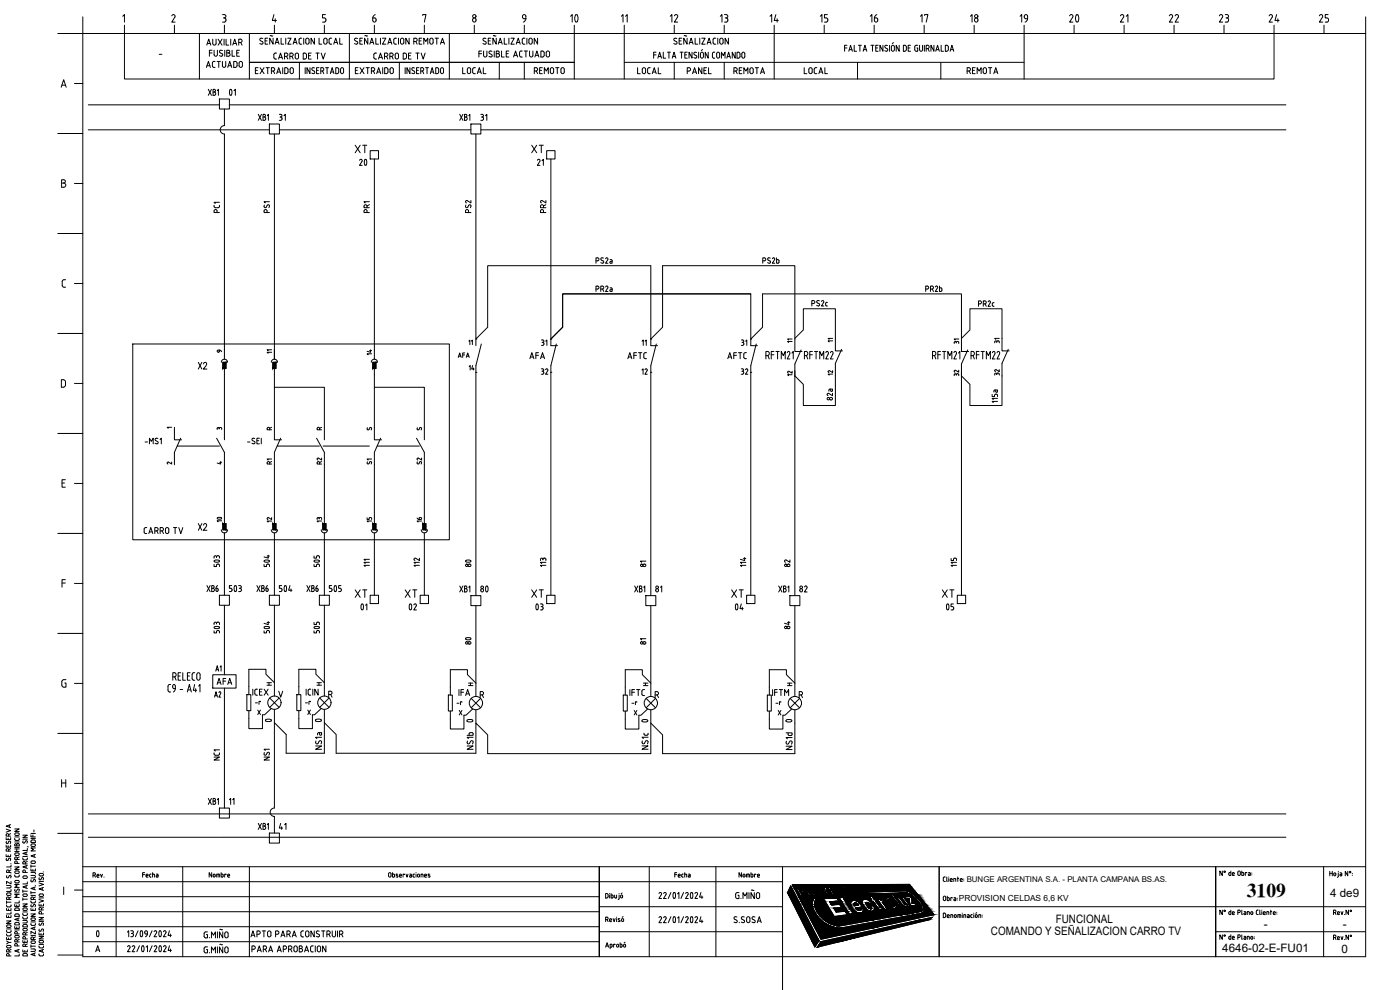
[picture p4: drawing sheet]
<svg xmlns="http://www.w3.org/2000/svg" width="420mm" height="297mm" viewBox="0 0 420 297" stroke-linecap="round" stroke-linejoin="round" font-family="sans-serif">
<defs><g id="words">
<g font-size="7.9">
<text x="167.9" y="8.8">10</text>
<text x="318.2" y="8.8">20</text>
</g>
<g font-size="7.1">
<text x="64.9" y="30.7">01</text>
<text x="66.3" y="179.6">503</text>
<text x="81.5" y="179.6">504</text>
<text x="96.3" y="179.6">505</text>
</g>
<g font-size="6.6">
<text x="105.5" y="51.5">20</text>
<text x="82.5" y="172.2" transform="rotate(-90 82.5 172.2)">504</text>
<text x="141.8" y="179.6">80</text>
<text x="104.4" y="184.9">01</text>
<text x="118.9" y="184.9">02</text>
<text x="157" y="184.9">03</text>
<text x="217" y="184.9">04</text>
<text x="280.1" y="184.9">05</text>
<text x="82.5" y="192.3" transform="rotate(-90 82.5 192.3)">504</text>
<text x="25" y="282.9">0</text>
</g>
<g font-size="6.2">
<text x="67.4" y="172.2" transform="rotate(-90 67.4 172.2)">503</text>
<text x="97.4" y="172.2" transform="rotate(-90 97.4 172.2)">505</text>
<text x="142.9" y="172.2" transform="rotate(-90 142.9 172.2)">80</text>
<text x="67.4" y="192.3" transform="rotate(-90 67.4 192.3)">503</text>
<text x="97.4" y="192.3" transform="rotate(-90 97.4 192.3)">505</text>
<text x="142.9" y="195.4" transform="rotate(-90 142.9 195.4)">80</text>
</g>
<text font-size="5.9" x="374.2" y="269">3109</text>
<g font-size="5.7">
<text x="128.1" y="141.1" transform="rotate(-90 128.1 141.1)">S2</text>
<text x="68.1" y="159.1" transform="rotate(-90 68.1 159.1)">10</text>
<text x="105.5" y="180.6">XT</text>
<text x="120.3" y="180.6">XT</text>
<text x="158.4" y="180.6">XT</text>
<text x="218.4" y="180.6">XT</text>
<text x="281.5" y="180.6">XT</text>
</g>
<g font-size="5.3">
<text x="110.8" y="7.8">6</text>
<text x="154.2" y="7.8">9</text>
<text x="200" y="7.8">12</text>
<text x="214.8" y="7.8">13</text>
<text x="230" y="7.8">14</text>
<text x="244.8" y="7.8">15</text>
<text x="260" y="7.8">16</text>
<text x="275.2" y="7.8">17</text>
<text x="290" y="7.8">18</text>
<text x="304.8" y="7.8">19</text>
<text x="335.1" y="7.8">21</text>
<text x="349.6" y="7.8">22</text>
<text x="364.8" y="7.8">23</text>
<text x="379.6" y="7.8">24</text>
<text x="394.8" y="7.8">25</text>
<text x="105.5" y="46.9">XT</text>
<text x="158.4" y="46.9">XT</text>
<text x="157.7" y="109">AFA</text>
<text x="187.3" y="109">AFTC</text>
<text x="217.3" y="109">AFTC</text>
<text x="108.7" y="130.9">S</text>
<text x="123.5" y="130.9">S</text>
<text x="108.7" y="141.1">S1</text>
<text x="58.2" y="160.5">X2</text>
</g>
<g font-size="4.9">
<text x="189.1" y="7.8" transform="rotate(-90 189.1 7.8)">11</text>
<text x="137.6" y="23.3">LOCAL</text>
<text x="159.1" y="23.3">REMOTO</text>
<text x="190.1" y="23.3">LOCAL</text>
<text x="205" y="23.3">PANEL</text>
<text x="219.1" y="23.3">REMOTA</text>
<text x="240.2" y="23.3">LOCAL</text>
<text x="288.9" y="23.3">REMOTA</text>
<text x="76.2" y="37.4">XB1</text>
<text x="82.5" y="37.4">31</text>
<text x="143.2" y="37.4">31</text>
<text x="160.2" y="50.8">21</text>
<text x="111.8" y="64.9" transform="rotate(-90 111.8 64.9)">PR1</text>
<text x="164.7" y="64.9" transform="rotate(-90 164.7 64.9)">PR2</text>
<text x="58.2" y="111.8">X2</text>
<text x="161.2" y="113.6">32</text>
<text x="221.2" y="113.6">32</text>
<text x="250.8" y="121.4" transform="rotate(-90 250.8 121.4)">82a</text>
<text x="234.2" y="171.1">82</text>
<text x="61" y="178.9">XB6</text>
<text x="75.8" y="178.9">XB6</text>
<text x="91" y="178.9">XB6</text>
<text x="189.1" y="178.9">XB1</text>
<text x="195.4" y="178.9">81</text>
<text x="232.5" y="178.9">XB1</text>
<text x="238.8" y="178.9">82</text>
<text x="238.1" y="189.8" transform="rotate(-90 238.1 189.8)">84</text>
<text x="63.9" y="206.7">AFA</text>
<text x="136.5" y="209.9">IFA</text>
<text x="76.2" y="250.1">XB1</text>
<text x="82.5" y="250.1">41</text>
</g>
<g font-size="4.4">
<text x="66.7" y="64.9" transform="rotate(-90 66.7 64.9)">PC1</text>
<text x="177.8" y="88.5">PR2a</text>
<text x="276.6" y="88.5">PR2b</text>
<text x="63.9" y="107.6">9</text>
<text x="109" y="107.6">14</text>
<text x="161.2" y="104.8">31</text>
<text x="221.2" y="104.8">31</text>
<text x="285" y="104.4">31</text>
<text x="297.4" y="104.1">31</text>
<text x="136.2" y="108.7">AFA</text>
<text x="143.2" y="112.2" transform="rotate(-90 143.2 112.2)">14</text>
<text x="195.1" y="113.6" transform="rotate(-90 195.1 113.6)">12</text>
<text x="247.3" y="113.9">12</text>
<text x="288.6" y="113.9" transform="rotate(-90 288.6 113.9)">32</text>
<text x="300.9" y="113.9" transform="rotate(-90 300.9 113.9)">32</text>
<text x="79" y="140.4">R1</text>
<text x="97.4" y="140.4" transform="rotate(-90 97.4 140.4)">R2</text>
<text x="79" y="158">12</text>
<text x="127.4" y="157.7" transform="rotate(-90 127.4 157.7)">16</text>
<text x="190.9" y="171.1">81</text>
<text x="190.9" y="194.4">81</text>
<text x="63.5" y="202.5">A1</text>
<text x="63.1" y="210.3">A2</text>
<text x="66.7" y="229.3" transform="rotate(-90 66.7 229.3)">NC1</text>
<text x="71.3" y="242.7" transform="rotate(-90 71.3 242.7)">11</text>
</g>
<g font-size="4">
<text x="79" y="107.2">11</text>
<text x="142.5" y="104.8" transform="rotate(-90 142.5 104.8)">11</text>
<text x="194.7" y="104.8" transform="rotate(-90 194.7 104.8)">11</text>
<text x="235.3" y="104.1">11</text>
<text x="247.3" y="103.7">11</text>
<text x="238.5" y="113.9" transform="rotate(-90 238.5 113.9)">12</text>
<text x="93.8" y="157.7">13</text>
<text x="109" y="157.7">15</text>
<text x="139.3" y="207.1">H</text>
<text x="191.9" y="207.1">H</text>
<text x="234.9" y="207.1">H</text>
<text x="75.5" y="212.7">-r</text>
<text x="90.3" y="212.7">-r</text>
<text x="135.8" y="212.7">-r</text>
<text x="188.4" y="212.7">-r</text>
<text x="231.8" y="212.7">-r</text>
</g>
<g font-size="3.5">
<text x="63.9" y="130.2">3</text>
<text x="79" y="130.2">R</text>
<text x="93.8" y="130.2">R</text>
<text x="49" y="140.4">2</text>
<text x="63.9" y="140.4">4</text>
<text x="79" y="206.7">H</text>
<text x="93.8" y="206.7">H</text>
<text x="399.2" y="269">4 de9</text>
<text x="297.4" y="280.5">COMANDO Y SEÑALIZACION CARRO TV</text>
<text x="316.9" y="277">FUNCIONAL</text>
<text x="379.3" y="278.5">-</text>
<text x="403" y="278.5">-</text>
<text x="366.8" y="285.6">4646-02-E-FU01</text>
<text x="402.6" y="285.9">0</text>
</g>
<text font-size="3.1" x="49" y="129.8">1</text>
<text font-size="2.6" x="46.6" y="17.6">-</text>
<text font-size="2.5" x="287.8" y="270.3">PROVISION CELDAS 6,6 KV</text>
<text font-size="2.4" x="290.1" y="264.7">BUNGE ARGENTINA S.A. - PLANTA CAMPANA BS.AS.</text>
</g></defs>
<!-- layer: 0 -->
<g fill="none" stroke="#000" stroke-width=".3">
<path d="M24.8 10.1h385.1v276.9h-385.1zM37.3 10.1h345.1v13.6h-345.1zM67.4 32.7v5a1.26 1.26 0 0 0-1.3 1.2 1.26 1.26 0 0 0 1.3 1.3v64.8M80.8 37.2h3.1v3h-3.1zM138 34.3l.9 1.8M138.9 34.3l-.9 1.8M139.4 34.3l.7 .2v.4l-.3 .2 .4 .5-.4 .5h-.4zM139.4 35.1h.4M140.7 34.7l.3-.4v1.8M141.3 37.2h3v3h-3zM82.3 40.2v67.6M112.4 47.7v57.3"/>
<path d="M142.8 40.2v61.5l3.6-3.5v-18.5h48.9v22l3.6-3.5v-18.5h39.6v25.8h2.2M165.3 47.7v54l3.6-3.5M168.9 98.2v-10h56.4v13.5l3.6-3.5v-10h59.6v17.3h2.2M225.3 88.2h-56.4v10M67.4 112.5v15.7M82.3 116.2h15v12M82.3 112.5v15.7M112.4 116.2h14.9v12M112.4 112.5v15.7M142.8 111.7v67M144.5 103.2l-1.7 6.5M165.3 103.7h2"/>
<path d="M165.3 111.7v66.9M167 103.2l-1.7 6.5M195.3 103.7h2M195.3 111.7v67M197 103.2l-1.7 6.5M225.3 103.7h2M225.3 111.7v66.9M226.9 103.2l-1.6 6.5M238.5 101.5l2.6-2.5v-6.4h9.6v12.7h2.2M238.5 112.8l2.6 2.5v6.4h9.6v-8.9M238.5 111.2v67.5M240.4 105l-1.9 4.2"/>
<path d="M252.6 104.8l-1.9 4.2M288.5 101.5l2.6-2.5v-6.4h9.6v12.7h2.2M288.5 112.8l2.6 2.5v6.4h9.6v-8.9M288.5 111.7v66.9M290.4 105l-1.9 4.2M302.6 104.8l-1.9 4.2M67.4 139.5v15.7M82.3 139.5v15.7M97.3 139.5v15.7M112.4 139.5v15.7M127.3 139.5v15.7M67.4 162.7v15.9"/>
<path d="M82.3 162.7v15.9M97.3 162.7v15.9M112.4 162.7v15.9M127.3 162.7v15.9M138 175.8l.9 1.8M138.9 175.8l-.9 1.8M139.4 176.6h.4M139.8 175.8h-.4v1.8h.4M193.8 178.7h3v3h-3zM237 178.7h3.1v3h-3.1zM67.4 181.6v20.9M82.3 181.6v27.2"/>
<path d="M97.3 181.6v27.2M142.8 181.7v23.3l-2.5-2.6v-1.5h-5.2v5.2M195.3 181.7v27.3M238.5 181.7v27.3M67.4 206.5v36M74.1 208.4h1.2v4.8h-1.2zM80.9 209.4l2.9 2.9M81.4 212.6l-2 1.9h-.6v4.1h-4.1v-5.4M82.3 212.8l.1 29.6a1.26 1.26 0 0 0-1.3 1.3 1.26 1.26 0 0 0 1.3 1.3M82.3 204.8l-2.5-2.5v-1.5h-5.1v7.6M83.8 209.4l-2.9 2.9M95.9 209.4l2.9 2.9"/>
<path d="M96.4 212.6l-2 1.9h-.6v4.1h-4.1v-5.4M97.3 204.8l-2.5-2.5v-1.5h-5.1v7.6M97.3 212.8v13.2h-11.4v-5.6l-3.6-3.6M98.8 209.4l-2.9 2.9M141.4 209.5l2.8 2.9M141.9 212.7l-2 1.9h-.7v4.1h-4.1v-5.4M142.8 213v4M144.2 209.5l-2.8 2.9M193.9 209.5l2.8 2.9M194.4 212.7l-2 1.9h-.7v4.1h-4v-5.3M195.3 213v13.1h-48.9v-5.6l-3.6-3.5v9h-41.9v-5.6l-3.6-3.6M195.3 205l-2.5-2.6v-1.5h-5.1v7.7"/>
<path d="M196.7 209.5l-2.8 2.9M230.3 208.6h1.2v4.8h-1.2zM237.1 209.5l2.9 2.9M237.6 212.7l-2 1.9h-.6v4.1h-4.1v-5.3M238.5 213v13.1h-39.6v-5.6l-3.6-3.5M238.5 205l-2.5-2.6v-1.5h-5.1v7.7M240 209.5l-2.9 2.9M62.5 239.6l1 1.7M63.5 239.6l-1 1.7M64.3 239.6h-.4v1.7h.4M64.3 239.6l.4 .3-.4 .4 .4 .5-.4 .5M65.2 240l.3-.4v1.7"/>
<path d="M63.9 240.4h.4M65.8 242.5h3v3h-3zM80.8 250h3.1v3h-3.1zM24.8 260.1h385.1M24.8 264.5h210.1M24.8 278.1h155.1M24.8 273.6h155.1M24.8 269h155.1M34.9 260.1v26.9M54.8 260.1v26.9M74.8 260.1v26.9M179.9 272.1h55"/>
<path d="M179.9 279.6h55M194.8 260.1v26.9M214.9 260.1v26.9M234.9 260.1v36.9M237.3 265.8l8.5 16.4-1.3 1.9-8.2-16.3zM237.8 265.5l35.2-.1 7.3 9-33.9 7.4zM239 266.4h1.3a.84 .84 0 0 1 .9 .5 .84 .84 0 0 1-.2 .9h-.7l.6 1.1h-.6zM239.7 266.7h.5a.47 .47 0 0 1 .3 .8h-.4zM241.4 266.4l1.4-.1 .5 .3 .3 .9 1 1.3h-.5l-.7-1h-.7l.7 1-.5 .1zM242.1 266.7h.7l.3 .6-.6 .1zM244.4 266.3a1.91 1.91 0 0 1 1.9 2.4 1.91 1.91 0 0 1-1.9-2.4zM244.4 269.3l.6 .2a4.3 4.3 0 0 0 1 5.3 7.7 7.7 0 0 0 6.8 2.9l23.3-4.2a.71 .71 0 0 0 .6-.4 .71 .71 0 0 0-.1-.8 7.9 7.9 0 0 0-4.7-4.5l-11.4 .5-.3-.6 11.7-.4a7.8 7.8 0 0 1 5.4 5.6l-.3 .8-.6 .4-23.2 4.2a8.6 8.6 0 0 1-9.4-7l.1-.8z"/>
<path d="M244.8 266.7a1.49 1.49 0 0 1 1.1 1.7l-.8-.7zM246.1 266.3l.6-.1 .9 .8-.2-.8h.6l.1 1.3 .7 1.1h-.6l-.5-.9zM247.1 269.6l4-.2 .6 1-2.7 .1 .6 1 2.4-.1 .6 .9-2.4 .2 .8 1.2 2.6-.3 .7 1.1-4 .5zM248.4 266.2l1.4-.1 .3 .5h-.8l.3 .5h.7l.2 .4h-.6l.3 .6h.9l.2 .4h-1.3zM251.6 277.8h.1M251.8 269.3h1.2l3.1 4.9-1.1 .2zM252.3 266.8l-.3-.3a.61 .61 0 0 0-.5-.5 .61 .61 0 0 0-.7 .4 2.29 2.29 0 0 0 2 2.1l.1-.1a.48 .48 0 0 0 0-.6 .48 .48 0 0 0-.5-.2l.1 .4a1.55 1.55 0 0 1-1.1-1.5l.5 .4 .4-.1M252.8 266.1a1.05 1.05 0 0 1 1.4 .7h-.3l-.5-.3a1.36 1.36 0 0 0 .9 1.6v-.5h.5a.55 .55 0 0 1-.1 .9 .55 .55 0 0 1-.8-.3l-.9-1.1zM254.3 266.1h.5l1.4 2.1h-.5zM255.6 270.4a2.6 2.6 0 0 1 3.3 1.7l-2.1 .3 .5 .5a.52 .52 0 0 0 .6 .3 .52 .52 0 0 0 .4-.5l.8-.1a1.21 1.21 0 0 1-.6 1.4 1.21 1.21 0 0 1-1.5-.3l-1.1-1a1.78 1.78 0 0 1-.3-2.3zM255.9 266.1a1.75 1.75 0 0 1 1.7 2.1 1.75 1.75 0 0 1-1.7-2.1zM256.2 266.4a1.36 1.36 0 0 1 1 1.5l-.7-.7z"/>
<path d="M256.4 271h.7l.5 .6-1.2 .2zM257.4 266.1h.4l1.2 1-.7-1h.4l1.3 1.9-.4 .1-1.2-1.1 .8 1.1-.4 .1zM259 269.9a2.26 2.26 0 0 1 2.8 1.1l-1 .2a.52 .52 0 0 0-.4-.4 .52 .52 0 0 0-.5 .2l.8 1.3a.49 .49 0 0 0 .4 .4 .49 .49 0 0 0 .5-.3l-.3-.6 .9-.1a1.09 1.09 0 0 1 0 1.5 1.09 1.09 0 0 1-1.5 0 2.57 2.57 0 0 1-1.7-3.3zM263.2 269.7h.9l.3 .3 .1-.4h.3l.7 1h-.4l-.1 .4 1.3 1.8-.8 .1zM263.4 272.5l.6 .5h.7M263.5 272.6l-1.5-2.1h-.4l-.5-.6h.4l-.6-.9 .9-.1 .6 .9h.5l.4 .6h-.5l1.3 1.7 .6 .2 .4 .7-.5 .1M265.5 270.5h.1M266 269.5a2.66 2.66 0 0 1 3.1 2.5 1.06 1.06 0 0 1-.9 .6 1.06 1.06 0 0 1-1-.5l-.9-.9a1.55 1.55 0 0 1-.3-1.7zM266.7 270l-.3 .1 .1 .7 1 .8a.55 .55 0 0 0 .9 .2 .55 .55 0 0 0-.2-.9l-.7-.8-.8-.1M267.3 268.3h.6l2.9 3.9-.6 .1zM268.7 272.7l.8-.1 .3 .4h-.7l1.1 .4 .4 .6-.1 .4-.7-.1-.4-.5 .3-.1 .3 .3 .1-.1-.9-.4zM269.2 269.2h.7l1.4 1.9 .4 .3 .2-.3-1.4-1.9 .7-.1 2 2.8-.6 .1-.3-.4v.3a.9 .9 0 0 1-1.5-.4z"/>
<path d="M269.2 272.5h.1M270.7 274.1l.2-.1 .3 .3h-.3zM270.8 272.3a.84 .84 0 0 1 1.2 .8l.4 .1 .5 .8-.3 .1-.5-.6-.4-.1 .6 .7-.4 .1-1.2-1.6zM271 272.6l.5-.1 .3 .5-.4 .2zM271.5 269.1l1.7-.1 .5 .5v1.6l1-.1 .5 .6-1.7 .3-.5-.8-.1-1.5-.9 .1zM272.4 272.1h.4l1.1 1.4 .4-.1 .3 .3-.8 .2zM272.8 273.7l.3-.1 .2 .3-.3 .1zM274.4 273.4l.6 .2-.3 .1zM281.9 272.1h127.8M281.9 260.1v26.9M364.7 279.6h45M397.2 260.1v26.9"/>
<path d="M24.8 282.6h155.1M179.9 287v-26.9v26.9M246.4 282.5l33.4-7.3-.8 .7-33.8 8.3zM364.8 287v-26.9v26.9"/>
<circle cx="82.4" cy="210.8" r="2"/>
<circle cx="97.4" cy="210.8" r="2"/>
<circle cx="142.8" cy="210.9" r="2"/>
<circle cx="195.3" cy="211" r="2"/>
<circle cx="238.6" cy="211" r="2"/>
</g>
<!-- layer: TEXTOS -->
<g fill="none" stroke="#000" stroke-width=".3">
<path d="M24.8 5.1v5h-7.5M36.8 4.9l.5-.5v2.2M37.3 7.6v2.5M51.6 4.8a.51 .51 0 0 1 .6-.4 .51 .51 0 0 1 .3 .7l-.9 1.5h1M52.3 7.6v2.5M66.8 4.4h.5a.5 .5 0 0 1 .5 .5 .5 .5 0 0 1-.5 .5M67 5.4h.3M67.3 5.4a.64 .64 0 0 1 .5 .6 .64 .64 0 0 1-.5 .6h-.5M67.4 7.6v2.5M82.2 4.4l-.5 1.7h1.3M82.3 7.6v2.5M82.6 5.6v1"/>
<path d="M97.3 7.6v2.5M97.7 4.4h-.9v1h.8l.2 .5-.2 .7h-.8M112.4 7.6v2.5M126.9 4.6v-.2h.9l-.5 2.2M127.3 7.6v2.5M142.3 7.6v2.5M157.4 7.6v2.5M187.3 7.6v2.5M202.4 7.6v2.5M217.3 7.6v2.5M232.3 7.6v2.5M247.4 7.6v2.5"/>
<path d="M262.4 7.6v2.5M277.3 7.6v2.5M292.4 7.6v2.5M307.4 7.6v2.5M337.4 7.6v2.5M352.4 7.6v2.5M367.3 7.6v2.5M382.4 7.6v2.5M397.4 7.6v2.5M409.9 5.1v5M18.4 26.2l.7-2.3 .8 2.3M18.6 25.6h1"/>
<path d="M22.4 25.1h2.4M17.3 40.1h7.5M18.5 53.9h.6a.5 .5 0 0 1 .5 .5 .5 .5 0 0 1-.5 .5 .63 .63 0 0 1 .6 .7 .63 .63 0 0 1-.6 .6h-.6zM18.5 54.9h.6M22.4 55.1h2.4M17.3 70.1h7.5M19.7 83.9l-.8 .1-.2 .5v1.4l1 .3M22.4 85.1h2.4M17.3 100.1h7.5M18.4 113.9l.8 .1 .4 .3v1.5l-.4 .3-.8 .1zM22.4 115h2.4M229.9 106.7h.5a.64 .64 0 0 0 .5-.6 .64 .64 0 0 0-.5-.7h-.5v2.3"/>
<path d="M230.5 106.7l.4 1M231.5 106.4h.8M232.3 105.4h-.8v2.3M232.9 105.4h1M233.4 105.4v2.3M234.5 107.7v-2.3l.6 1.3 .6-1.3v2.3M236.3 105.8a.44 .44 0 0 1 .6-.3 .44 .44 0 0 1 .1 .7l-.7 1.5h.8M237.7 105.9l.4-.5v2.3M241.4 106.7h.5M241.9 105.4h-.5v2.3M241.9 105.4a.65 .65 0 0 1 .5 .7 .65 .65 0 0 1-.5 .6M242 106.7l.4 1"/>
<path d="M243 106.4h.8M243.8 105.4h-.8v2.3M244.4 105.4h1M244.9 105.4v2.3M246 107.7v-2.3l.6 1.3 .6-1.3v2.3M247.8 105.8a.43 .43 0 0 1 .7-.3 .43 .43 0 0 1 .1 .7l-.8 1.5h.8M249.2 105.8a.43 .43 0 0 1 .7-.3 .43 .43 0 0 1 .1 .7l-.8 1.5h.8M279.9 106.7h.5a.64 .64 0 0 0 .5-.6 .64 .64 0 0 0-.5-.7h-.5v2.3M280.5 106.7l.4 1M281.5 106.4h.8M282.3 105.4h-.8v2.3M282.9 105.4h1"/>
<path d="M283.4 105.4v2.3M284.5 107.7v-2.3l.6 1.3 .6-1.3v2.3M286.7 105.4l.2 .2 .2 .4-.8 1.7h.8M287.7 105.9l.4-.5v2.3M291.4 106.7h.5a.64 .64 0 0 0 .5-.6 .64 .64 0 0 0-.5-.7h-.5v2.3M292 106.7l.4 1M293 106.4h.8M293.8 105.4h-.8v2.3M294.4 105.4h1M294.9 105.4v2.3M296 107.7v-2.3l.6 1.3 .6-1.3v2.3M297.8 105.8a.44 .44 0 0 1 .7-.3 .44 .44 0 0 1 .1 .7l-.8 1.5h.8"/>
<path d="M299.6 105.4l-.4 .4M299.6 105.4l.3 .2 .1 .4-.8 1.7h.8M17.3 130.1h7.5M18.6 144.9h.8M19.6 143.9h-1v2.3h1M22.4 145.1h2.4M44.1 158.3l-.6 .1-.2 .3v1.2l.8 .2M44.8 159.6h.9M46.5 159.3h.5a.5 .5 0 0 0 .5-.5 .5 .5 0 0 0-.5-.5h-.5v1.8M47.1 159.3l.4 .8M48.1 159.3h.5a.5 .5 0 0 0 .5-.5 .5 .5 0 0 0-.5-.5h-.5v1.8M48.7 159.3l.4 .8"/>
<path d="M49.7 158.5a.5 .5 0 0 1 .6-.2 .5 .5 0 0 1 .4 .5v.8a.5 .5 0 0 1-.5 .5 .5 .5 0 0 1-.5-.5zM52.1 158.3h1M52.6 158.3v1.8M53.7 158.3l.6 1.8 .6-1.8M17.3 160h7.5M18.6 174.9h1M19.6 173.9h-1v2.3M22.4 175.1h2.4M44.7 160.1l.6-1.8 .6 1.8M17.3 190.1h7.5M19.8 203.9l-.9 .1-.3 .6 .1 1.4 1.1 .2v-1.3h-.4M22.4 205h2.4"/>
<path d="M51.2 205.4h-.6a2.11 2.11 0 0 0-.1 1.9l.7 .3M51.9 203.1h.5a.64 .64 0 0 0 .5-.6 .64 .64 0 0 0-.5-.7h-.5v2.3M52.5 203.1l.4 1M52.6 206.6a.66 .66 0 0 1-.8-.4 .66 .66 0 0 1 .4-.8 1.51 1.51 0 0 1-.2 2.2M53.5 202.8h.5M54 206.9h.8M54.3 201.8h-.8v2.3h.8M54.9 201.8v2.3h.8M56.2 207.6l.6-2.2 .6 2.2M56.3 202.8h.6M56.4 207h.8M57.1 201.8h-.8v2.3h.8"/>
<path d="M58.4 205.4l-.4 1.7h1M58.5 201.8l-.6 .1a2.11 2.11 0 0 0-.2 1.9l.8 .3M58.7 206.6v1M59.1 202.5v1l.2 .5h.5l.3-.5M59.1 202.5l.5-.7 .5 .7M59.6 205.9l.4-.5v2.2M60 202.5v1M75.9 206.8v1.8M77.3 206.8h-.6l-.2 .4v1.2l.4 .2M77.4 213l.8 1.4M78.2 213l-.8 1.4M78.7 206.8h-.8v1.8h.8"/>
<path d="M79.3 206.8l1.2 1.8M79.8 215.9l.8-.2 .8 .3a1 1 0 0 1-1.7 0zM80.5 206.8l-1.2 1.8M83.7 207.4l.5 1.8 .6-1.8M91.9 206.8v1.8M92.4 213l.8 1.4M92.5 207.2v.9M92.5 208.1l.4 .5M92.9 206.8l-.4 .4M93.2 213l-.8 1.4M93.9 206.8v1.8M94.8 215.9l.8-.2 .8 .3a1 1 0 0 1-1.7 0z"/>
<path d="M95.5 206.8v1.8l-1-1.8v1.8M98.6 208.4h.5M99.1 207.4h-.5v1.8M99.1 207.4a.5 .5 0 0 1 .6 .5 .5 .5 0 0 1-.6 .5M99.3 208.4l.4 .8M137.8 213.2l.8 1.3M138.6 213.2l-.8 1.3M140.2 216l.8-.2 .9 .3a1 1 0 0 1-1.8 0zM144.1 208.5h.5a.5 .5 0 0 0 .5-.5 .5 .5 0 0 0-.5-.5h-.5v1.8M144.7 208.5l.4 .8M189 206.9v1.8M189.6 207.7h.8"/>
<path d="M190.3 213.2l.8 1.3M190.4 206.9h-.8v1.8M191.1 213.2l-.8 1.3M191.5 206.9v1.8M192.7 216.1l.8-.2 .9 .2a1 1 0 0 1-1.7 0zM193.1 208.7h.3M196.6 208.5h.5a.5 .5 0 0 0 .5-.5 .5 .5 0 0 0-.5-.5h-.5v1.8M197.2 208.5l.4 .8M231.9 206.9v1.8M232.5 207.7h.8M233.3 206.9h-.8v1.8M233.6 213.2l.8 1.3"/>
<path d="M234.4 213.2l-.8 1.3M234.4 206.9v1.8M235.5 208.7v-1.8l.6 1 .6-1v1.8M236 216.1l.8-.2 .8 .2a1.01 1.01 0 0 1-1.7 0zM239.9 208.5h.5a.5 .5 0 0 0 .5-.5 .5 .5 0 0 0-.6-.5h-.4v1.8M240.5 208.5l.3 .8M17.3 220.1h7.5M18.5 233.9v2.3M18.5 234.9h1.2M19.7 233.9v2.3M22.4 235.1h2.4M1.8 256.4v.6h1.4v-.6"/>
<path d="M1.8 253.6v.6h1.4v-.6M1.8 251.3v.6h1.4v-.6M1.8 248.8l1.4 .4-1.4 .5M1.9 257.5v.6h.5M1.9 252.4v.6h.5M2.4 258.1l.6-.6 .2 .3-.2 .4M2.4 253l.6-.6 .2 .3-.2 .4M2.4 251.5v.4M2.4 253.7v.5M2.4 256.6v.4M2.6 255.4v-.6l-.6-.1-.2 .7h1.4M2.6 250.9v-.6l-.6-.1-.2 .7h1.4"/>
<path d="M2.8 247.6v.6M3.2 247.4l-1.4 .5 1.4 .4M3.2 254.6l-.6 .3M3.2 250.1l-.6 .3M3.2 259.1h.1M3.3 259.5v.6h-1.3M4.4 251.6l.1 .4 .3 .2M4.4 248.7h1.4l-1.4 .8h1.4M4.4 255.5h1.4M4.4 254.7h1.4M4.4 254.3h1.4M4.4 252.6h1.4"/>
<path d="M4.4 251.1h1.4M4.5 253.3l.4-.1 .1 .2 .2-.3h.4l.2 .7h-1.4zM4.5 256.1l.9-.2 .4 .4-.2 .3-.8 .1-.3-.2zM4.5 250.1l.9-.2 .4 .4-.2 .3-.8 .1-.3-.2zM5 253.4v.4M5 254.7v.8M5.2 259.1l-.2-.7-.5 .1-.1 .6h1.4M5.2 257.9l-.1-.6-.5-.1-.2 .7h1.4M5.8 251.6l-.2 .5-.8 .1M5.8 257.1l-.6 .3M6.8 257.4l.1 .4 .3 .2h.8l.2-.6M6.8 250.6h1.4l-1.4 .7h1.4"/>
<path d="M6.8 257h1.4M6.8 251.8h1.4M6.9 252.3v.4l.2 .3 .9-.8 .2 .3-.1 .5M7.6 259.2v-.6l-.6-.1-.2 .7h1.4M7.8 255.7v.7M7.8 259.8v.6M8.2 259.7l-1.4 .4 1.4 .5M8.2 255.6l-1.4 .5 1.4 .4M8.2 254.6v.6h-1.4M8.2 258.5l-.6 .3M8.2 254l.3 .1M9.3 250.5v.6h1.3"/>
<path d="M9.3 259.5v.8M9.3 259.9h1.3M9.3 251.6h1.3M9.3 250.1h1.3M9.3 258.5l1-.2 .3 .4-.1 .3-.8 .1-.4-.2zM9.3 253.4l1-.2 .3 .4-.1 .3-.8 .1-.4-.2zM9.3 252.2l.4-.2 .7 .1 .2 .7h-1.3zM9.9 250.5v.6M10.2 249v.6M10.3 256.5v.6M10.6 256.4l-1.3 .4 1.3 .5M10.6 254.4h-1.3l.7 .5-.7 .4h1.3"/>
<path d="M17.3 250h7.5M2 279.2v.4l.3 .2 .8-.1 .2-.5M2 276.3h1.3l-1.3 .8h1.3M2 274.7v.6h1.3v-.6M2 272.6v.6h1.3v-.6M2 271.5v.4l.3 .2h.8l.2-.6M2 265.7h.9l.4 .3-.2 .4h-1.1M2 270.3v.8M2 278.7h1.3M2 270.7h1.3M2 277.7l.9-.2 .4 .4-.2 .3-.8 .1-.3-.2zM2 268.1l.9-.2 .4 .4-.2 .3-.8 .1-.3-.2z"/>
<path d="M2 262.7v.4l.2 .3 .9-.7 .2 .3-.1 .4M2.6 272.7v.5M2.6 274.8v.5M2.7 269.9l-.2-.7-.5 .1v.6h1.3M2.7 261.8v-.6l-.5-.1-.2 .7h1.3M3.2 262.2h.1M3.2 260.6h.1M3.3 273.6v.6h-1.3M3.3 266.9v.6h-1.3M3.3 264.5v.7l-1.3-.7v.7M3.3 269.1l-.6 .3M3.3 261l-.6 .3"/>
<path d="M4.4 278v.6h1.4v-.6M4.4 271.4v.6h1.4v-.6M4.4 262.5l.1 .4 .3 .2M4.4 260.1h1.4l-1.4 .8h1.4M4.4 279h1.4M4.4 267.9h1.4M4.5 261.5l.9-.2 .4 .4-.2 .3-.8 .1-.3-.2zM4.5 266.8l-.1 .4 .3 .3 .8-.8 .3 .3-.2 .5M4.6 264.2h1l.1 .5-.3 .2h-.8l-.2-.4zM4.8 276.8h.8l.2 .7h-1.4l.1-.5 .3-.2M4.8 274.2l-.3 .2-.1 .6h1.4l-.2-.7-.8-.1M4.8 272.4l-.3 .2-.1 .6h1.4l-.2-.7-.8-.1"/>
<path d="M5 271.5v.5M5 278.1v.5M5.4 275.5v.7M5.8 275.4l-1.4 .5 1.4 .4M5.8 270.3v.6h-1.4M5.8 268.4h-1.4l.8 .4-.8 .5h1.4M5.8 265.4h-1.4l.8 .4-.8 .5h1.4M5.8 262.5l-.2 .6h-.8M6.8 276.2h1l.4 .3-.2 .4h-1.2M6.8 275.1l.1 .4 .3 .2h.8l.2-.6M6.8 274.1l.1 .4 .3 .2 .8-.1 .2-.5M6.8 271.2h1.4l-1.4 .8h1.4"/>
<path d="M6.8 267v.8M6.8 269.4v.8M6.8 273.6h1.4M6.8 269.8h1.4M6.8 267.4h1.4M6.9 278.7l.9-.1 .4 .3-.2 .4h-.8l-.3-.2zM6.9 272.6l.9-.2 .4 .4-.2 .3-.8 .1-.3-.2zM6.9 268.4l.9-.2 .4 .4-.2 .3-.8 .1-.3-.2zM6.9 263l.9-.2 .4 .4-.2 .3-.8 .1-.3-.2zM6.9 277.6l.4-.2h.7l.2 .7h-1.4zM7.6 261.8v-.6l-.6-.1-.2 .7h1.4M7.8 265.8v.6"/>
<path d="M8.2 265.7l-1.4 .4 1.4 .5M8.2 264.6v.6h-1.4M8.2 279.8l-.6 .3M9.3 277.1v.4l.3 .2 .9-.1 .1-.5M9.3 274.2h1.3l-1.3 .8h1.3M9.3 272.6v.6h1.3v-.6M9.3 270.3v.4l.3 .2h.9l.1-.6M9.3 262.7h1.2l.1 .3-.1 .4h-1.2M9.3 261.8h1.2l.1 .4M9.3 260.7v.6h1.3v-.6M9.3 267.5v.7M9.3 276.6h1.3"/>
<path d="M9.3 268.7h1.3M9.3 267.8h1.3M9.3 275.6l1-.2 .3 .4-.1 .3-.8 .1-.4-.2zM9.4 271.4l-.1 .4 .2 .3 .9-.7 .2 .3-.1 .4M9.4 263.9l-.1 .4 .2 .3 .9-.7 .2 .3-.1 .4M9.9 260.9v.4M9.9 272.7v.5M10 269.9l-.2-.7-.5 .1v.6h1.3M10.3 266.3v.6M10.3 278.2v.7M10.6 265.7h.1M10.6 279.5v.7l-1.3-.7v.7"/>
<path d="M10.6 278.1l-1.3 .5 1.3 .4M10.6 266.1l-1.3 .5 1.3 .4M10.6 269.1l-.6 .3M11.7 279.9v.6h1.4v-.6M11.7 275.3h1.4l-1.4 .7h1.4M11.7 271.2v.6h1.4v-.6M11.7 269.9l1.4 .4-1.4 .5M11.7 264.9l1.4 .5-1.4 .4M11.7 276.5h1.4M11.7 269.4h1.4M11.7 264.5h1.4M11.8 268.4l.9-.2 .4 .4-.2 .3-.8 .1-.3-.2z"/>
<path d="M11.8 262.2l.9-.1 .4 .3-.2 .4h-.8l-.3-.2zM11.8 278.8l-.1 .4 .2 .3 .9-.8 .3 .3-.2 .5M11.8 277l-.1 .4 .2 .3 .9-.8 .3 .3-.2 .5M11.8 263.3l-.1 .4 .2 .3 .9-.7 .3 .3-.2 .4M12.3 271.4v.4M12.5 274.2l-.1-.6-.5-.1-.2 .7h1.4M12.5 273l-.1-.6-.5-.1-.2 .7h1.4M12.7 266.4v.6M13 261.6h.1M13.1 266.3l-1.4 .4 1.4 .5M13.1 272.3l-.6 .3M19.1 266.1v2.3"/>
<path d="M22.4 267.1h2.4M27.9 262.6l.7-.2-.1-.5h-.6v1.3M28.4 262.6l.3 .6M29.1 262.8h.6l-.1-.5-.4 .2-.1 .5 .6 .2M30.2 262.3l.3 .9 .3-.9M31.2 263.1v.1M38.2 279.7l.4-.4v1.8M39.2 279.3l.8 .2v.4l-.4 .2M41.4 279.3l-.8 1.8M42.2 279.4l.1-.1a1 1 0 0 1 0 1.7l-.3-.8zM42.8 262.4h.6M43.4 261.8h-.6v1.4"/>
<path d="M43.5 279.5l.3-.2 .4 .2v.7l-.7-.1zM43.8 262.7h.6l-.1-.4-.4 .1-.1 .5 .6 .3M44.9 262.5v.4M44.9 262.9l.3 .3M45.2 263.2h.1M45.3 262.3l-.4 .2M45.6 279.3l-.8 1.8M45.8 262.3l.6 .1v.8M45.8 261.8v1.4M46.2 279.6l.4-.3 .4 .4-.8 1.4h.8M46.9 262.3l.5 .1v.8l-.5-.1v-.3l.5-.1M47.8 279.4l.1-.1a1 1 0 0 1 0 1.7l-.3-.8z"/>
<path d="M49 279.6l.4-.3 .4 .2v.4l-.8 1.2h.8M50.8 279.3l-.4 1.4h1M62.3 279.6l-.8 .1-.2 .4v1.1l1 .2v-1h-.3M63.5 261.8v1.4l-.7-1.4v1.4M64 262.4h.5l-.1 .7-.4-.1zM65 263.2v-.9l.9 .1v.8M65.3 279.6v1.8M65.5 262.3v.9M66 278.9h.4M66.4 278.9h.4M66.4 261.8v1.4h.3M66.4 262.3l.5 .1v.6l-.2 .2"/>
<path d="M66.9 279.6v1.8l-1-1.8v1.8M67.5 279.8a.5 .5 0 0 1 .6-.2 .5 .5 0 0 1 .4 .5v.8a.5 .5 0 0 1-.5 .5 .5 .5 0 0 1-.5-.5zM67.9 262.4l-.5-.1v.9M68.3 262.7h.6l-.1-.4-.4 .1-.1 .5 .6 .3M78.7 279.3h1M79.2 279.3v1.8M80.4 279.6a.5 .5 0 0 1 .5-.3 .5 .5 0 0 1 .4 .5v.8a.5 .5 0 0 1-.5 .5 .5 .5 0 0 1-.5-.5zM91.1 279.3l-.6 .1-.2 .4 .1 1.1 .7 .2M91.8 279.6a.5 .5 0 0 1 .5-.3 .5 .5 0 0 1 .4 .5v.8a.51 .51 0 0 1-.5 .5 .51 .51 0 0 1-.5-.5zM94.3 279.3v1.8l-1-1.8v1.8M95.8 279.4a.47 .47 0 0 0-.7 0 .47 .47 0 0 0 0 .7l.6 .2a.49 .49 0 0 1 0 .8 .49 .49 0 0 1-.8-.2M96.5 279.3h1"/>
<path d="M97 279.3v1.8M99.7 279.3v1.3a.5 .5 0 0 0 .5 .5 .5 .5 0 0 0 .5-.5v-1.3M101.3 279.3v1.8M116.8 261.9h.4l.2 .3-.1 .8-.3 .2-.4-.4zM117.8 261.8v1.4l.5-.1 .1-.7-.6-.1M118.9 263.1l.4 .1M119.4 262.3l-.5 .1 .5 .5-.1 .3M119.9 262.7h.6l-.1-.4-.4 .1-.1 .5 .6 .3M121.4 262.4l-.4-.1v.9M121.9 262.3l.3 .9 .3-.9M123 262.3l.5 .1v.8l-.5-.1v-.3l.5-.1M124.2 263.2h.2"/>
<path d="M124.4 262.3l-.4 .2v.5l.2 .2M124.9 261.8v.1M124.9 262.3v.9M125.3 262.4h.6l-.1 .7-.5-.1zM126.4 263.2v-.9l.5 .1 .1 .8M127.4 262.7h.6l-.1-.4-.4 .1-.1 .5 .6 .3M128.5 263.1l.4 .1M129 262.3l-.5 .1 .5 .5-.1 .3M181.8 268.1l.6 .2 .1 .7-.2 .4h-.5zM181.8 275.9h.3M182.1 275.2h-.3v1.3M182.1 275.2l.4 .3-.4 .4"/>
<path d="M182.2 275.9l.3 .6M183 276.3l.2 .2M183 276.1h.6l-.1-.3-.4-.1-.1 .6M183 268.1v.1M183 268.5v.9M183.2 276.5h.4M183.4 268.1v1.3h.5l.1-.7-.6-.2M184 275.6l.3 .9 .3-.9M184.5 268.5v.8l.5 .1v-.9M185 275.2h.1M185 275.6v.9M185.8 268.1v.1"/>
<path d="M185.8 268.5v1.1M185.8 269.6l-.3 .3M186 275.7l-.5 .1 .6 .4-.1 .3-.5-.1M186.6 275.9v.3M186.6 275.9l.3-.3 .3 .3M186.6 276.2l.3 .3 .3-.3M186.7 267.9l-.3 .3M186.8 268.8v.3M186.9 268.8l-.2-.2h-.3l-.1 .5 .3 .3 .3-.3M187 275l-.3 .2M187.2 275.9v.3M197.8 268.1l.4-.3 .4 .4-.9 1.4h.9"/>
<path d="M197.8 275.3l.4-.3 .4 .4-.9 1.4h.9M199.2 268.1l.4-.3 .4 .4-.9 1.4h.9M199.2 275.3l.4-.3 .4 .4-.9 1.4h.9M201.3 267.8l-.7 1.8M201.3 275l-.7 1.8M202.2 267.9v-.1a1 1 0 0 1 0 1.7l-.2-.8zM202.2 275.1a1 1 0 0 1 0 1.7l-.2-.9zM202.5 262.4h.6M203.1 261.8h-.6v1.4M203.3 268.2l.5-.4v1.8M203.3 275.4l.5-.4v1.8M203.5 262.7h.6l-.1-.4-.4 .1-.1 .5 .6 .3"/>
<path d="M204.9 263.2h.2M204.9 262.3h.2M204.9 262.3l-.3 .2v.5l.3 .2M205.1 267.8l-.7 1.8M205.1 275l-.7 1.8M205.5 262.3h.3M205.5 261.8v1.4M205.8 268.1l.4-.3 .3 .2v.4l-.7 1.2h.8M205.8 275.3l.4-.3 .3 .2v.4l-.7 1.2h.8M205.8 262.3l.3 .1v.8M206.6 262.3l.5 .1v.8l-.5-.1v-.3l.5-.1M207.4 267.9v-.1a.99 .99 0 0 1 0 1.7l-.2-.8z"/>
<path d="M207.4 275.1a.99 .99 0 0 1 0 1.7l-.2-.9zM208.6 268.1l.4-.3 .3 .2v.4l-.7 1.2h.7M208.6 275.3l.4-.3 .3 .2v.4l-.7 1.2h.7M210.4 267.8l-.4 1.4h.9M210.4 275l-.4 1.4h.9M210.7 268.8v.8M210.7 276v.8M221.2 275.1a.47 .47 0 0 0-.7 0 .47 .47 0 0 0 0 .7l.5 .3a.49 .49 0 0 1 0 .8 .49 .49 0 0 1-.7-.3M221.3 267.8h.5M221.3 267.8l-.5 .3v1.3l1 .2v-1h-.3M221.9 276.8h.1M222.4 269.5v.1"/>
<path d="M222.5 261.8v1.4l-.7-1.4v1.4M223 269.6v-1.8l.6 1 .6-1v1.8M223 262.4h.5l-.1 .7-.4-.1zM223.2 276.1a.5 .5 0 0 1 0 .8 .5 .5 0 0 1-.7-.3M223.4 275.1a.47 .47 0 0 0-.7 0 .47 .47 0 0 0 0 .7l.5 .3M224 263.2v-.9h.8l.1 .9M224.3 275.1a.5 .5 0 0 1 .8 .4v.8a.5 .5 0 0 1-.5 .5 .5 .5 0 0 1-.5-.5v-.8zM224.5 262.3v.9M224.8 267.8v1.8M225.4 261.8v1.4h.3M225.4 262.3h.3M225.7 262.3l.3 .1v.5l-.3 .3"/>
<path d="M226.3 267.1h-.8M226.4 267.8v1.8l-1-1.8v1.8M226.6 275.1a.47 .47 0 0 0-.7 0 .47 .47 0 0 0 0 .7l.5 .3a.49 .49 0 0 1 0 .8 .49 .49 0 0 1-.7-.3M226.9 262.4l-.5-.1v.9M227.2 267.9a.5 .5 0 0 1 .8 .4v.8a.5 .5 0 0 1-.5 .5 .5 .5 0 0 1-.5-.5v-.8zM227.3 276.8l.6-1.8 .6 1.8M227.3 262.7h.6l-.1-.4-.4 .1-.1 .5 .6 .3M227.4 276.3h.9M281.9 260.1v26.9M283.1 269.1l.4-.2 .3 .2-.1 1.1-.6-.2zM283.4 275.3l.4-.2v-.7l-.2-.4h-.5v1.3h.3M283.7 263.1l-.4 .1-.2 .3v.8l.6 .2"/>
<path d="M284.1 263.1l.2 1.4M284.3 274.7l.2 .6M284.3 274.7l.3-.3 .3 .3M284.3 268.9v1.3h.5l.1-.8-.6-.1M284.5 275.3h.4M284.7 263.1v.1M284.7 263.6v.9M284.9 274.7l-.6 .2M285.2 264h.6l-.2-.4-.4 .1v.5l.6 .3M285.7 274.4h-.4v.9M285.7 274.4l.2 .1v.8M285.8 269.5l-.5-.2v.9"/>
<path d="M286.3 269.3l.5 .1v.8h-.5v-.4h.5M286.4 274.7v.5l.3 .1 .3-.1v-.5M286.4 274.7l.3-.3 .3 .3M286.8 263.8l-.1-.2h-.5v.9M286.8 263.8v.7M287.3 263.6h.4M287.3 269.5v.1M287.3 270v.1M287.4 263.1v1.4M287.9 274.4v.9M288.1 274.4h-.7v.9M288.1 274.4l.2 .1v.8"/>
<path d="M288.2 264h.6l-.2-.4-.4 .1v.5l.6 .3M288.8 274h.1M288.8 274.4v.9M289.2 263.7v.1M289.2 264.3h.1M289.6 274.4h-.4v.9M289.6 274.4l.2 .1v.8M290.4 274.4h.2M290.5 274.9h.4M290.5 274.9l-.2 .2 .2 .2M290.6 274.4l.3 .1v.8h-.4M291.6 275.3h.2"/>
<path d="M291.6 274.4h.2M291.6 274.4l-.3 .3 .1 .5 .2 .1M292.2 274h.1M292.2 274.4v.9M292.7 274.7l.3-.3 .3 .3M292.7 274.7v.5l.3 .1 .3-.1v-.5M293.1 273.8l-.3 .2M294.1 274.4h-.4v.9M294.1 274.4l.2 .1v.8M294.8 274.6h.1M294.8 275.1v.1M366.8 273.1v1.3l-.7-1.3v1.3"/>
<path d="M366.8 261.3v1.4l-.7-1.4v1.4M369.4 273.1v1.3h-.5l-.1-.8 .6-.1M369.4 261.3v1.4l-.5-.1-.1-.7 .6-.1M369.8 273.8l.1 .5 .5 .1M369.8 273.8l.3-.3 .3 .3M369.8 262.2h.6l-.1-.4-.4 .1-.1 .6 .6 .2M370.4 273.8l-.6 .2M371.5 273.8h.4M371.5 261.5l.4-.2 .3 .2-.1 1.1-.6-.1zM371.9 273.1h-.4v1.3M371.9 273.1l.3 .3-.3 .4M372.7 273.1l.1 1.3"/>
<path d="M372.7 261.3v1.4l.5-.1v-.7l-.5-.1M373.4 273.5l.5 .1v.8l-.5-.1 .1-.3M373.5 274h.4M374.2 261.9l-.5-.1v.9M374.3 274.4v-.9l.6 .1v.8M374.7 261.8l.5 .2v.7l-.5-.1v-.3l.5-.1M375.4 273.8v.5l.3 .1 .3-.1v-.5M375.4 273.8l.3-.3 .3 .3M375.7 261.9v.1M375.7 262.5h.1M377.6 273.1h-.4l-.2 .3 .1 .8 .5 .2M378.1 273.1l.1 1.3"/>
<path d="M378.7 273.1h.1M378.7 273.5v.9M379.1 273.8l.1 .5 .5 .1M379.1 273.8l.3-.3 .3 .3M379.7 273.8l-.6 .2M380.2 274.4v-.9l.6 .1v.8M381.2 273.5h.5M381.4 273.1v1.3M382.1 273.8l.1 .5 .5 .1M382.1 273.8l.3-.3 .3 .3M382.7 273.8l-.6 .2M383.2 273.7h.1"/>
<path d="M383.2 274.2v.1M399.1 262h.7M399.1 261.4v1.4M399.8 261.4v1.4M400.2 273.8h.4M400.3 262.2v.4l.3 .2 .3-.2v-.4M400.3 262.2l.3-.3 .3 .3M400.6 273.1h-.4v1.3M400.6 273.1l.3 .3-.3 .4M400.6 273.8l.3 .6M401.4 273.8l.1 .5 .5 .1M401.4 273.8l.3-.3 .3 .3"/>
<path d="M401.6 262.9l-.3 .3M401.6 261.4v.1M401.6 261.9v1M402 273.8l-.6 .2M402.2 261.9l.4 .1 .1 .8-.5-.1v-.3l.5-.1M402.4 273.5l.3 .9 .3-.9M403.5 274.3v.1M404.5 261.4v1.4l-.8-1.4v1.4M404.7 273.1v1.3l-.8-1.3v1.3M405.8 262v.1M405.8 262.6h.1M2 282.3l.6 .5-.6 .4"/>
<path d="M2 281.3v.6h1.3v-.6M2 280.2v.4l.3 .2h.8l.2-.6M2 283.8l.9-.1 .4 .3-.2 .4h-.8l-.3-.2zM2.6 281.4v.5M2.6 282.8h.7M2.7 286.8v-.5l-.5-.2-.2 .7h1.3M2.7 285.6v-.6l-.5-.1-.2 .7h1.3M3.3 284.9l-.6 .3M4.5 280.8l.9-.1 .4 .3-.2 .4h-.8l-.3-.2zM5.2 283.8l-.1-.6-.5-.1-.2 .7h1.4M5.2 282.6l-.2-.7-.5 .1-.1 .6h1.4M5.2 280.2l-.1-.6-.5-.1-.2 .7h1.4"/>
<path d="M5.4 285v.6M5.8 286.2v.6h-1.4M5.8 284.9l-1.4 .4 1.4 .5M5.8 281.9l-.6 .3M6.8 285v.6h1.4v-.6M6.8 282.2v.6h1.4v-.6M6.9 286.3l.4-.2h.7l.2 .7h-1.4zM7.5 282.3v.5M7.5 285.2v.4M7.6 284v-.6l-.6-.1-.2 .7h1.4M7.6 281.7v-.6l-.6-.1-.2 .7h1.4M7.6 280.5v-.6l-.6-.1-.2 .7h1.4"/>
<path d="M8.2 283.2l-.6 .3M9.3 284.7h1l.3 .4-.1 .3-1.2 .1M9.3 283.9h1.3M9.3 283.5v.8M9.3 280.7h1.3M9.3 282.5l1-.2 .3 .4-.1 .3-.8 .1-.4-.2zM10 281.9v-.6l-.5-.1-.2 .7h1.3M10.3 286v.7M10.6 285.9l-1.3 .5 1.3 .4M10.6 281.1l-.6 .3M11.7 286.2l.1 .4 .2 .2h.9l.2-.6M11.7 283.8l.1 .4 .2 .2h.9l.2-.6"/>
<path d="M11.7 281h1.4l-1.4 .7h1.4M11.7 283.4h1.4M11.8 282.3l.9-.1 .4 .3-.2 .4h-.8l-.3-.2zM12.3 280.1v.4M12.7 285v.6M13.1 284.9l-1.4 .4 1.4 .5M17.3 286.6h7.5M28.7 285.6l.6-1.9 .6 1.9M38.3 284.1l.4-.3 .4 .4-.8 1.4h.8M39.4 280.1h.2M39.6 280.1l.4 .1v.7l-.8 .2M39.7 284.1l.4-.3 .4 .4-.8 1.4h.8"/>
<path d="M41.9 283.8l-.8 1.8M42.7 283.9l.1-.1a1 1 0 0 1 0 1.7l-.3-.8zM43.9 284.2l.4-.4v1.8M44.2 280.2l-.1 .5-.5 .4M45.7 283.8l-.8 1.8M46.3 284.1l.4-.3 .4 .4-.8 1.4h.8M47.9 283.9l.1-.1a.99 .99 0 0 1 0 1.7l-.3-.8zM49.1 284.1l.4-.3 .3 .2v.4l-.7 1.2h.8M50.9 283.8l-.4 1.4h1M51.1 280.3v.8M51.2 284.8v.8M62.3 284.1l-.8 .1-.2 .4v1.1l1 .2v-1h-.3"/>
<path d="M62.9 281.3v.1M62.9 285.8v.1M63.5 285.9v-1.8l.6 1 .6-1v1.8M63.5 281.4v-1.8l.6 1 .6-1v1.8M65.3 284.1v1.8M66 283.4h.4M66.4 283.4h.4M66.9 284.1v1.8l-1-1.8v1.8M67.5 284.3a.5 .5 0 0 1 .6-.2 .5 .5 0 0 1 .4 .5v.8a.5 .5 0 0 1-.5 .5 .5 .5 0 0 1-.5-.5zM75.3 281.1l.6-1.8 .6 1.8M75.5 280.6h.8M75.6 284.8h.5"/>
<path d="M76.1 283.8h-.5v1.8M76.1 283.8a.5 .5 0 0 1 .5 .5 .5 .5 0 0 1-.5 .5M77.1 280.3h.5a.5 .5 0 0 0 .5-.5 .5 .5 0 0 0-.5-.5h-.5v1.8M77.2 285.6l.6-1.8 .6 1.8M77.4 285.1h.8M79 284.8h.5a.5 .5 0 0 0 .5-.5 .5 .5 0 0 0-.5-.5h-.5v1.8M79.6 284.8l.4 .8M80.6 285.6l.6-1.8 .6 1.8M80.8 285.1h.8M82.7 280.3h.5a.5 .5 0 0 0 .5-.5 .5 .5 0 0 0-.5-.5h-.5v1.8M83.2 285.6l.6-1.8 .6 1.8M83.4 285.1h.8"/>
<path d="M84.3 281.1l.6-1.8 .6 1.8M84.5 280.6h.8M85 284.8h.5a.5 .5 0 0 0 .5-.5 .5 .5 0 0 0-.5-.5h-.5v1.8M86.1 280.3h.5a.5 .5 0 0 0 .5-.5 .5 .5 0 0 0-.5-.5h-.5v1.8M86.6 284.8h.5a.5 .5 0 0 0 .5-.5 .5 .5 0 0 0-.5-.5h-.5v1.8M86.7 280.3l.4 .8M87.2 284.8l.4 .8M87.7 281.1l.6-1.8 .6 1.8M87.9 280.6h.8M88.3 284.1a.5 .5 0 0 1 .5-.3 .5 .5 0 0 1 .4 .5v.8a.5 .5 0 0 1-.5 .5 .5 .5 0 0 1-.5-.5zM89.8 283.8l.9 .2v.4l-.4 .2a.5 .5 0 0 1 .5 .5 .5 .5 0 0 1-.5 .5h-.5zM89.8 284.6h.5"/>
<path d="M91.4 285.6l.6-1.8 .6 1.8M91.6 285.1h.8M94 283.8l-.6 .1-.2 .4 .1 1.1 .7 .2M94.6 283.8v1.8M95.3 284.1a.5 .5 0 0 1 .6-.3 .5 .5 0 0 1 .3 .5v.8a.51 .51 0 0 1-.5 .5 .51 .51 0 0 1-.5-.5zM97.8 283.8v1.8l-1-1.8v1.8M98.1 280.3h.5a.5 .5 0 0 0 .5-.5 .5 .5 0 0 0-.5-.5h-.5v1.8M98.7 280.3l.4 .8M101.9 280.3h.5a.5 .5 0 0 0 .5-.5 .5 .5 0 0 0-.5-.5h-.5v1.8M102.5 280.3l.4 .8M181.8 284.2l.4-1.3 .5 1.3M181.9 283.8h.6"/>
<path d="M183.1 284.2l.6-.1-.1-.8h-.5v1.4M184.6 283.4l-.5-.1v.9M185 283.6v.3M185.1 283.6l.3-.3 .3 .3M185.1 283.9l.3 .3 .3-.3M185.7 283.6v.3M186.1 282.9v1.3h.5l.1-.8-.6-.1M187.6 282.7l-.3 .2M187.7 283.6v.3M187.8 283.6l-.2-.3h-.3l-.1 .6 .3 .3 .3-.3M366.8 280.5v1.3l-.7-1.3v1.3M369.4 280.5v1.3h-.5l-.1-.7 .6-.2"/>
<path d="M369.8 281.4h.6l-.1-.4-.4 .1-.1 .5 .6 .2M371.5 281.2h.6l.1-.5-.7-.2v1.3M372.7 280.5l.1 1.3M373.4 280.9l.5 .2v.7h-.5v-.4h.5M374.3 281.8v-.9l.6 .2v.7M375.4 281.1h.6l-.2 .7-.4-.1zM376.4 281.1v.1M376.4 281.6v.1M400.2 281.3h.6l.1-.6-.7-.1v1.3M400.6 281.3l.3 .6M401.4 281.5h.6l-.2-.5-.4 .2v.5l.6 .2M402.4 281l.3 .9 .3-.9"/>
<path d="M403.5 281.8v.1M404.7 280.6v1.3l-.8-1.3v1.3"/>
<circle cx="142.3" cy="6" r=".59"/>
<circle cx="142.4" cy="4.9" r=".5"/>
<circle cx="367.5" cy="273.3" r=".23"/>
<circle cx="367.5" cy="261.6" r=".23"/>
<circle cx="405.2" cy="261.7" r=".23"/>
<circle cx="405.4" cy="273.3" r=".23"/>
<circle cx="367.5" cy="280.7" r=".23"/>
<circle cx="405.4" cy="280.8" r=".23"/>
</g>
<!-- layer: 0 -->
<g fill="#000" stroke="#000" stroke-width=".3">
<path d="M237.3 265.8l1.1 2h-2.1zM244.6 278.4h17.5l-15.7 3.4zM244.8 266.7h.2zM246.7 266.2l.9 .8zM246.7 266.2h.7l.2 .8zM249.6 271.5h.2zM249.6 267.1h.6zM250.2 268.1h.8zM257.1 267.9h.2zM257.8 273.2h.2zM257.8 273.2h.3zM261 272.5h.6z"/>
<path d="M261.2 272.7h.3zM261.8 270.5h.2zM262.4 269.8h.3zM264.5 272.3h.2zM265.2 270.5h.2zM266.9 271.3h1.6zM267 271.4h.2zM266.9 270h.2zM267.2 271.5h.1zM267.1 270h.2zM267.3 270.1h.2zM267.3 271.6h.2z"/>
<path d="M267.5 270.2h.1zM267.5 271.8h.2zM267.6 270.3h.2zM267.7 271.8h.1zM267.8 270.5l.1-.1zM267.9 271.9h.1zM268 271.9h.2zM270.6 274h.3zM271.4 273.1h.2zM271.3 272.5h.2zM271.6 271.4h.2zM271.6 271.4h.3z"/>
<path d="M271.8 273.4h.2zM272.2 273.2h1zM272.6 269.6h.3zM237.8 265.5h35.2zM272.7 273.6h.4zM273.7 271h1zM273.8 273.4h.5zM276.5 275.9l3.3-.7-.8 .7zM243.7 282.5h1.9l-1.1 1.6zM246.4 282.5h5.7l-6.6 1.6z"/>
<path d="M236.3 267.8l9.5 14.4-7.4-14.4zM236.3 267.8l9.5 14.4h-2.2z"/>
<path d="M238.3 266.4l2 2.5-1.3-2.5zM238.3 266.4l2 2.5h-.7z"/>
<path d="M239.7 266.7h.6zM239.7 266.7h.6z"/>
<path d="M239.7 266.7l.7 .1zM239.7 266.7l.7 .1z"/>
<path d="M239.8 266.8h.6zM239.8 266.8h.6z"/>
<path d="M239.8 266.8l.7 .1zM239.8 266.8l.7 .1z"/>
<path d="M239.8 266.9l.7 .1zM239.8 266.9l.7 .1z"/>
<path d="M239.9 267h.6zM239.9 267h.6z"/>
<path d="M239.9 267l.7 .1zM239.9 267l.7 .1z"/>
<path d="M240.1 267.5h.4zM240.1 267.5h.4z"/>
<path d="M239.9 267.1h.7zM239.9 267.1h.7z"/>
<path d="M240.1 267.4h.5zM240.1 267.4l.4 .1z"/>
<path d="M239.9 267.1l.7 .1zM239.9 267.1l.7 .1z"/>
<path d="M240 267.2h.7zM240 267.2h.7z"/>
<path d="M240 267.2l.7 .1zM240 267.2l.7 .1z"/>
<path d="M240 267.3l.7 .1zM240 267.3l.7 .1z"/>
<path d="M240.1 267.4h.6zM240.1 267.4h.5z"/>
<path d="M238.3 266.4h3.1zM238.3 266.4h3.1z"/>
<path d="M240.3 266.4h1.1zM240.3 266.4h1.1z"/>
<path d="M240.4 266.4h1zM240.4 266.4h1z"/>
<path d="M240.5 266.4l.9 .1zM240.5 266.4l.9 .1z"/>
<path d="M240.6 266.5h.9zM240.6 266.5h.9z"/>
<path d="M240.7 266.5l.8 .1zM240.7 266.5l.8 .1z"/>
<path d="M240.9 266.6l.7 .1zM240.9 266.6l.7 .1z"/>
<path d="M241 266.7l.6 .1zM241 266.7l.6 .1z"/>
<path d="M241.1 266.8l.6 .1zM241.1 266.8l.6 .1z"/>
<path d="M241.2 266.9l.6 .1zM241.2 266.9l.6 .1z"/>
<path d="M241.2 267l.7 .1zM241.2 267l.7 .1z"/>
<path d="M241.3 267.1l.6 .2zM241.3 267.1l.6 .2z"/>
<path d="M241.3 267.3l.7 .1zM241.3 267.3l.7 .1z"/>
<path d="M241.3 267.4l.8 .1zM241.3 267.4l.8 .1z"/>
<path d="M241.3 267.5l.8 .1zM241.3 267.5l.8 .1z"/>
<path d="M241.3 267.6l.9 .1zM241.3 267.6l.9 .1z"/>
<path d="M241.2 267.7l1 .1zM241.1 267.8h1.1z"/>
<path d="M241.1 267.8h1.2zM241 267.8h1.3z"/>
<path d="M240.3 267.8l2.6 1.1-.6-1.1zM240.3 267.8l2.6 1.1h-2z"/>
<path d="M238.3 266.3h4.3zM238.3 266.3l3.1 .1z"/>
<path d="M242.1 266.7h.6zM242.1 266.7h.6z"/>
<path d="M242.1 266.7h.7zM242.1 266.7h.7z"/>
<path d="M242.1 266.7h.7zM242.1 266.7h.7z"/>
<path d="M242.1 266.7l.8 .1zM242.1 266.7l.8 .1z"/>
<path d="M238.3 266.3h4.5zM238.3 266.3h4.3z"/>
<path d="M242.2 266.8h.7zM242.2 266.8h.7z"/>
<path d="M242.5 267.4h.4zM242.5 267.4h.4z"/>
<path d="M242.2 266.8l.8 .1zM242.2 266.8l.8 .1z"/>
<path d="M242.2 266.9l.9 .2-.1-.2zM242.2 266.9l.9 .2h-.8z"/>
<path d="M242.5 267.4h.5zM242.5 267.4h.4z"/>
<path d="M242.5 267.4h.5zM242.5 267.4h.5z"/>
<path d="M242.5 267.3h.5zM242.5 267.3l.5 .1z"/>
<path d="M242.5 267.3h.6zM242.5 267.3h.5z"/>
<path d="M242.3 267.1h.8zM242.3 267.1h.8z"/>
<path d="M242.4 267.1l.7 .1zM242.4 267.1l.7 .1z"/>
<path d="M242.5 267.3h.6zM242.5 267.3h.6z"/>
<path d="M242.4 267.2h.7zM242.4 267.2h.7z"/>
<path d="M242.4 267.2h.7zM242.4 267.2l.7 .1z"/>
<path d="M242.4 267.2h.7zM242.4 267.2h.7z"/>
<path d="M242.7 267.8h.6zM242.7 267.8h.6z"/>
<path d="M242.7 267.8h.6zM242.7 267.8h.6z"/>
<path d="M242.7 267.8h.7zM242.7 267.8h.7z"/>
<path d="M242.8 267.8l.7 .1zM242.8 267.8l.7 .1z"/>
<path d="M242.8 267.9h.7zM242.8 267.9h.7z"/>
<path d="M242.8 267.9l1.3 .9-.6-.9zM242.8 267.9l1.3 .9h-.8z"/>
<path d="M240.9 271.3l3 .7-.1-.7zM240.9 271.3l3 .7h-2.7z"/>
<path d="M240.5 270.5l3.3 .8 .1-.8zM240.5 270.5l3.3 .8h-2.9z"/>
<path d="M241.2 272l2.9 .6-.2-.6zM241.2 272l2.9 .6h-2.6z"/>
<path d="M240.2 270.1l3.7 .4 .1-.4zM240.2 270.1l3.7 .4h-3.4z"/>
<path d="M241.5 272.6l2.8 .5-.2-.5zM241.5 272.6l2.8 .5h-2.5z"/>
<path d="M243.3 268.8h.8zM243.3 268.8h.8z"/>
<path d="M243.4 266.6l.8 .1zM243.4 266.6l.8 .1z"/>
<path d="M243.4 266.7l.8 .1zM243.4 266.7l.8 .1zM243.5 266.8h.7zM243.5 266.8h.7z"/>
<path d="M243.5 266.8l.7 .1zM243.5 266.8l.7 .1z"/>
<path d="M243.3 266.6h.9zM243.3 266.6h.9z"/>
<path d="M243.6 266.9l.7 .1zM243.6 266.9l.7 .1z"/>
<path d="M243.2 266.5h1.1zM243.2 266.5h1.1z"/>
<path d="M243.2 266.5h1.1zM243.2 266.5l1 .1z"/>
<path d="M243.6 267l.7 .1zM243.6 267l.7 .1z"/>
<path d="M241.8 273.1l2.7 .5-.2-.5zM241.8 273.1l2.7 .5h-2.4z"/>
<path d="M243.1 266.4h1.2zM243.1 266.4l1.2 .1z"/>
<path d="M243.6 267.1l.7 .1zM243.6 267.1l.7 .1z"/>
<path d="M243 266.4h1.3zM243 266.4h1.3z"/>
<path d="M242.8 266.3h1.5zM242.8 266.3h1.5z"/>
<path d="M242.9 266.3h1.4zM242.9 266.3h1.4z"/>
<path d="M242.9 266.3h1.4zM242.9 266.3l1.4 .1z"/>
<path d="M243.6 267.2h.7zM243.6 267.2h.7z"/>
<path d="M243.6 267.2l.8 .1zM243.6 267.2l.8 .1z"/>
<path d="M243.7 267.3l.7 .1zM243.7 267.3l.7 .1z"/>
<path d="M238.2 266.3h6.2zM238.2 266.3h6.1z"/>
<path d="M243.6 267.4h.8zM243.6 267.4h.8z"/>
<path d="M243.6 267.4l.9 .1zM243.6 267.4l.9 .1z"/>
<path d="M239.8 269.3l4.2 .8 .4-.8zM239.8 269.3l4.2 .8h-3.8z"/>
<path d="M243.6 267.5l.9 .1zM243.6 267.5l.9 .1z"/>
<path d="M238.2 266.2h6.3zM238.2 266.2l6.2 .1z"/>
<path d="M243.8 267.6h.7zM243.8 267.6h.7z"/>
<path d="M243.8 267.6l.8 .2zM243.8 267.6l.8 .2z"/>
<path d="M242.1 273.6l2.8 .6-.4-.6zM242.1 273.6l2.8 .6h-2.5z"/>
<path d="M243.9 267.8l.8 .1zM243.9 267.8l.8 .1z"/>
<path d="M238.2 266.2h6.5zM238.2 266.2h6.3z"/>
<path d="M244 267.9h.7zM244 267.9h.7z"/>
<path d="M244.1 267.9l.7 .2zM244.1 267.9l.7 .2z"/>
<path d="M244.1 268.1l.9 .1zM244.1 268.1l.9 .1z"/>
<path d="M242.4 274.2l2.8 .5-.3-.5zM242.4 274.2l2.8 .5h-2.6z"/>
<path d="M244.8 266.7h.2zM244.8 266.7h.2z"/>
<path d="M244.3 268.2l.9 .2zM244.3 268.2l.9 .2z"/>
<path d="M244.8 266.7h.3zM244.8 266.7h.3z"/>
<path d="M244.7 266.7l.4 .1zM244.7 266.7l.4 .1z"/>
<path d="M244.7 266.8h.5zM244.7 266.8h.5z"/>
<path d="M244.7 266.8l.6 .1zM244.7 266.8l.6 .1z"/>
<path d="M244.4 268.4l1 .1zM244.4 268.4l1 .1z"/>
<path d="M242.6 274.7l3 .5-.4-.5zM242.6 274.7l3 .5h-2.7z"/>
<path d="M244.7 266.9h.6zM244.7 266.9h.6z"/>
<path d="M244.7 266.9l.7 .1zM244.7 266.9l.7 .1z"/>
<path d="M244.5 268.5l1.1 .1zM244.5 268.5l1.1 .1z"/>
<path d="M244.7 267h.7zM244.7 267h.7z"/>
<path d="M244.7 267l.8 .1zM244.7 267l.8 .1z"/>
<path d="M244.8 267.1l.7 .1zM244.8 267.1l.7 .1z"/>
<path d="M244.8 267.2l.8 .1zM244.8 267.2l.8 .1z"/>
<path d="M244.5 268.6l1.2 .1zM244.5 268.6l1.2 .1z"/>
<path d="M242.9 275.2l3.1 .4-.4-.4zM242.9 275.2l3.1 .4h-2.9z"/>
<path d="M244.8 267.3h.9zM244.8 267.3h.9z"/>
<path d="M244.9 267.3l.8 .1zM244.9 267.3l.8 .1z"/>
<path d="M244.9 267.4l.9 .1zM244.9 267.4l.9 .1z"/>
<path d="M244.6 268.7l1.3 .1zM244.6 268.7l1.3 .1z"/>
<path d="M245 267.5l.8 .1zM245 267.5l.8 .1z"/>
<path d="M245 267.6l.9 .1zM245 267.6l.9 .1z"/>
<path d="M245.1 267.7l.8 .1zM245.1 267.7l.8 .1z"/>
<path d="M245.1 267.8h.8zM245.1 267.8h.8z"/>
<path d="M245.2 267.8l.8 .1zM245.2 267.8l.8 .1z"/>
<path d="M245.8 268.4h.2zM245.8 268.4h.1z"/>
<path d="M245.3 267.9l.7 .1zM245.3 267.9l.7 .1z"/>
<path d="M245.3 268l.7 .1zM245.3 268l.7 .1z"/>
<path d="M245.7 268.4h.3zM245.7 268.4h.3z"/>
<path d="M245.4 268.1h.6zM245.4 268.1h.6z"/>
<path d="M245.7 268.3h.3zM245.7 268.3l.3 .1z"/>
<path d="M243.1 275.6l3.3 .5-.4-.5zM243.1 275.6l3.3 .5h-3z"/>
<path d="M245.4 268.1l.6 .1zM245.4 268.1l.6 .1z"/>
<path d="M245.5 268.2l.5 .1zM245.5 268.2l.5 .1z"/>
<path d="M245.6 268.3h.4zM245.6 268.3h.4z"/>
<path d="M245.5 268.2h.5zM245.5 268.2h.5z"/>
<path d="M244.6 268.8h1.5zM244.6 268.8h1.5z"/>
<path d="M245.1 266.3h1zM245.1 266.3h1z"/>
<path d="M245.2 266.3l1.1 .1zM245.2 266.3l1.1 .1z"/>
<path d="M245.3 266.4l1.1 .1zM245.3 266.4l1.1 .1z"/>
<path d="M245.5 266.5l1.1 .2zM245.5 266.5l1.1 .2z"/>
<path d="M243.4 276.1l3.5 .4-.5-.4zM243.4 276.1l3.5 .4h-3.3z"/>
<path d="M245.7 266.7l1.1 .2zM245.7 266.7l1.1 .2z"/>
<path d="M245.1 266.2h1.6zM245.1 266.2l1 .1z"/>
<path d="M245.9 266.9l1.1 .2-.2-.2zM245.9 266.9l1.1 .2h-.9z"/>
<path d="M243.6 276.5l3.8 .3-.5-.3zM243.6 276.5l3.8 .3h-3.6z"/>
<path d="M246.1 267.1l1.1 .2-.2-.2zM246.1 267.1l1.1 .2h-1z"/>
<path d="M244.9 269.6l2.7 .8-.5-.8zM244.9 269.6l2.7 .8h-3z"/>
<path d="M246.2 267.3l1.3 .2-.3-.2zM246.2 267.3l1.3 .2h-1.2z"/>
<path d="M245 266.2h2.4zM245 266.2h2.4z"/>
<path d="M243.8 276.8l4.3 .5-.7-.5zM243.8 276.8l4.3 .5h-4.1z"/>
<path d="M246.3 267.5l1.4 .2-.2-.2zM246.3 267.5l1.4 .2h-1.3z"/>
<path d="M244.6 270.4l3.1 .3-.1-.3zM244.6 270.4l3.1 .3h-3.2z"/>
<path d="M246.4 267.7h1.3zM246.4 267.7h1.3z"/>
<path d="M246.4 267.7l1.4 .2-.1-.2zM246.4 267.7l1.4 .2h-1.3z"/>
<path d="M245 266.2h2.7zM245 266.2h2.4z"/>
<path d="M244.5 270.7l3.6 .6-.4-.6zM244.5 270.7l3.6 .6h-3.7z"/>
<path d="M246.5 267.9l1.4 .2-.1-.2zM246.5 267.9l1.4 .2h-1.4z"/>
<path d="M246.5 268.1l1.5 .2-.1-.2zM246.5 268.1l1.5 .2h-1.5z"/>
<path d="M244.9 266.2h3.1zM244.9 266.2h2.8z"/>
<path d="M246.5 268.3l1.6 .2zM246.5 268.3l1.6 .2h-1.6z"/>
<path d="M244 277.3l4.8 .3-.7-.3zM244 277.3l4.8 .3h-4.6z"/>
<path d="M246.5 268.5l1.7 .1zM246.5 268.5l1.7 .1z"/>
<path d="M244.4 271.3l4.1 .6-.4-.6zM244.4 271.3l4.1 .6h-4z"/>
<path d="M246.4 268.6h1.8zM246.4 268.6h1.8z"/>
<path d="M246.4 268.6h1.8zM246.4 268.6h1.8z"/>
<path d="M244.9 266.2h3.5zM244.9 266.2h3.5z"/>
<path d="M248 266.2h.4zM248 266.2h.4z"/>
<path d="M248 266.2l1.3 1.3-.9-1.3zM248 266.2l1.3 1.3h-1.2z"/>
<path d="M244.5 271.9l4.3 .5-.3-.5zM244.5 271.9l4.3 .5h-4.2z"/>
<path d="M245 269.5h3.7zM245 269.5l2.1 .1z"/>
<path d="M244.2 277.6l5.3 .3-.7-.3zM244.2 277.6l5.3 .3h-5.2z"/>
<path d="M244.6 272.4l4.4 .4-.2-.4zM244.6 272.4l4.4 .4h-4.2z"/>
<path d="M244.8 266.2h4zM244.8 266.2h3.6z"/>
<path d="M244.7 266.2h4.3zM244.7 266.2h4.1z"/>
<path d="M244.8 272.8l4.6 .6-.4-.6zM244.8 272.8l4.6 .6h-4.3z"/>
<path d="M248.1 267.5l1.9 1-.7-1zM248.1 267.5l1.9 1h-1.3z"/>
<path d="M245.1 273.4l4.5 .4-.2-.4zM245.1 273.4l4.5 .4h-4.2z"/>
<path d="M244.3 277.9l6.1 .3-.9-.3zM244.3 277.9l6.1 .3h-5.9z"/>
<path d="M245.4 273.8l4.5 .5-.3-.5zM245.4 273.8l4.5 .5h-4.2z"/>
<path d="M238.2 266.1h11.5zM238.2 266.1h11.6z"/>
<path d="M238.2 266.1h11.5zM238.2 266.1l10.8 .1z"/>
<path d="M249.8 266.1h1.1zM249.8 266.1h1.1z"/>
<path d="M245.7 274.3l4.5 .5-.3-.5zM245.7 274.3l4.5 .5h-4.2z"/>
<path d="M248.7 268.5h1.3zM248.7 268.5h1.3z"/>
<path d="M246 274.8l4.3 .2-.1-.2zM246 274.8l4.3 .2h-4z"/>
<path d="M249.6 267.1h.6zM249.6 267.1h.7z"/>
<path d="M250.2 268.1h.2zM250.2 268.1h.2z"/>
<path d="M250.3 267.1h.7zM250.3 267.1h.7z"/>
<path d="M244.5 278.2l6.5 .2zM244.5 278.2l6.5 .2z"/>
<path d="M250 266.4l.8 .2v-.2zM250 266.4l.8 .2z"/>
<path d="M250.1 266.6h.8zM250.1 266.6h.8z"/>
<path d="M250.1 266.6h.8zM249.3 266.6h1.6z"/>
<path d="M249.3 266.6l1.6 .1zM249.3 266.6l1.6 .1z"/>
<path d="M249.9 266.3h1zM249.9 266.3l.9 .1z"/>
<path d="M249.3 266.7l1.7 .2-.1-.2zM249.3 266.7l1.7 .2h-1.5z"/>
<path d="M249.8 266.2h1.1zM249.8 266.2l1.1 .1z"/>
<path d="M249.8 266.1h1.1zM249.8 266.1l1.1 .1z"/>
<path d="M249.5 266.9l1.5 .2v-.2zM249.5 266.9l1.5 .2h-1.4z"/>
<path d="M250.8 273.4l.2 .3zM250.8 273.4h2.8l-2.6 .3z"/>
<path d="M238.1 266.1h12.9zM238.1 266.1h12.8z"/>
<path d="M250.2 268.1h.8zM250.2 268.1h.9z"/>
<path d="M244.6 278.4h6.8zM244.6 278.4h6.8z"/>
<path d="M244.6 269.4h6.4zM244.6 269.4l4.1 .1z"/>
<path d="M250.3 267.1h.7zM250.3 267.1h.7z"/>
<path d="M250.3 267.1l.9 .2-.2-.2zM250.3 267.1l.9 .2h-.8z"/>
<path d="M238.1 266.1h13zM238.1 266.1h13z"/>
<path d="M238.1 266.1h13zM238.1 266.1h12.9z"/>
<path d="M251.1 268.1h.7zM251.1 268.1h.7z"/>
<path d="M251.1 269.4h.8zM251.1 269.4h.8z"/>
<path d="M244.6 269.4h6.5zM244.6 269.4h6.4z"/>
<path d="M250.4 267.3l.9 .2zM250.4 267.3l.9 .2z"/>
<path d="M238.1 266h13.1zM238.1 266l13 .1z"/>
<path d="M250.5 267.5h.8zM249.9 267.5h1.4z"/>
<path d="M249.9 267.5h1.4zM249.9 267.5h1.4z"/>
<path d="M249.9 267.5l1.5 .2-.1-.2zM249.9 267.5l1.5 .2h-1.4z"/>
<path d="M250 267.7l1.6 .2-.2-.2zM250 267.7l1.6 .2h-1.5z"/>
<path d="M251.4 266.5l.2 .1zM251.4 266.5l.2 .1z"/>
<path d="M251.1 277.8h.5zM251.1 277.8h1z"/>
<path d="M251.4 266.6h.2zM251.4 266.6h.2z"/>
<path d="M251.4 266.6h.3zM251.4 266.6h.3z"/>
<path d="M250.1 267.9l1.7 .2zM250.1 267.9l1.7 .2z"/>
<path d="M251.3 266.6h.4zM251.3 266.6h.4z"/>
<path d="M251.3 266.6l.5 .1zM251.3 266.6l.5 .1z"/>
<path d="M251.1 268.1h.7zM251.1 268.1h.7z"/>
<path d="M251.1 268.1l.8 .1zM251.1 268.1l.8 .1z"/>
<path d="M251.4 266.7h.4zM251.4 266.7h.4z"/>
<path d="M251.4 266.7l.5 .1zM251.4 266.7l.5 .1z"/>
<path d="M244.5 269.3l7.4 .1zM244.5 269.3l7.4 .1z"/>
<path d="M251.1 269.4l1.4 1-.6-1zM251.1 269.4l1.4 1h-.8z"/>
<path d="M251.4 266.8l.5 .1zM251.4 266.8l.5 .1z"/>
<path d="M251.1 268.2l1 .1zM251.1 268.2l1 .1z"/>
<path d="M249.5 271.4h2.5zM249.5 271.4l.3 .1z"/>
<path d="M251.2 268.3l1.1 .1zM251.2 268.3l1.1 .1z"/>
<path d="M244.4 269.3h7.8zM244.4 269.3h7.4z"/>
<path d="M251.2 268.4l1.2 .1zM251.2 268.4l1.2 .1z"/>
<path d="M239.8 269.3h12.5zM239.8 269.3h12.4z"/>
<path d="M251.8 267.6l.7 .1zM251.8 267.6l.7 .1z"/>
<path d="M251.3 268.5h1.2zM251.3 268.5h1.2z"/>
<path d="M251.9 267.7h.6zM251.9 267.7h.6z"/>
<path d="M252 267.7l.5 .1zM252 267.7l.5 .1z"/>
<path d="M251.7 270.4l.9 .1-.1-.1zM249 270.5l2.7-.1 .9 .1z"/>
<path d="M252.1 267.8l.4 .1zM252.1 267.8l.4 .1z"/>
<path d="M252.1 267.9h.4zM252.1 267.9h.4z"/>
<path d="M252.2 267.9l.3 .1zM252.2 267.9l.3 .1z"/>
<path d="M252.3 268h.2zM252.3 268h.2z"/>
<path d="M252.3 268h.2zM252.3 268l.2 .1z"/>
<path d="M252.2 268h.3zM252.2 268h.3z"/>
<path d="M251.3 268.5h1.3zM251.3 268.5h1.3z"/>
<path d="M249 270.5l4.1 .9-.5-.9zM249 270.5l4.1 .9h-3.6z"/>
<path d="M251.8 267.6h.8zM251.8 267.6h.6z"/>
<path d="M251.8 267.6h.9zM251.8 267.6h.9z"/>
<path d="M251.8 267.6h.9zM251.8 267.6h.8z"/>
<path d="M250.8 277.7h2zM250.8 277.7l1.3 .1z"/>
<path d="M251.8 266.3l1 .1zM251.8 266.3l1 .1z"/>
<path d="M251.9 266.4l.9 .1zM251.9 266.4l.9 .1z"/>
<path d="M252 266.5h.8zM252 266.5h.8z"/>
<path d="M252.1 266.5l.7 .1zM252.1 266.5l.7 .1z"/>
<path d="M251.7 266.2h1.1zM251.7 266.2l1.1 .1z"/>
<path d="M251.7 266.2h1.1zM251.7 266.2h1.1z"/>
<path d="M252.2 266.6l.6 .1zM252.2 266.6l.6 .1z"/>
<path d="M252.2 266.7h.6zM252.2 266.7h.6z"/>
<path d="M252.2 266.7l.7 .1zM252.2 266.7l.7 .1z"/>
<path d="M251.5 266.1h1.3zM251.5 266.1l1.3 .1z"/>
<path d="M251.5 266.1h1.3zM251.5 266.1h1.3z"/>
<path d="M252.3 266.8l.6 .1zM251.9 266.9h1z"/>
<path d="M251.4 266.9h1.5zM251.4 266.9h1.5z"/>
<path d="M251.4 266.9l1.5 .1zM251.4 266.9l1.5 .1z"/>
<path d="M251.3 266.1h1.6zM251.3 266.1h1.5z"/>
<path d="M251.3 266.1h1.6zM251.3 266.1h1.6z"/>
<path d="M251.3 266.1h1.6zM251.3 266.1h1.6z"/>
<path d="M251.4 267l1.6 .1zM251.4 267l1.6 .1z"/>
<path d="M251.2 266h1.7zM251.2 266l1.7 .1z"/>
<path d="M251.5 267.1h1.5zM251.5 267.1h1.5z"/>
<path d="M251.5 267.1l1.6 .2zM251.5 267.1l1.6 .2zM251.6 267.3h1.5zM251.6 267.3h1.5z"/>
<path d="M239.8 269.3h13.2zM239.8 269.3h12.5z"/>
<path d="M238.1 266h14.9zM238.1 266h14.9z"/>
<path d="M238.1 266h14.9zM238.1 266h14.8z"/>
<path d="M250.6 277.7h2.4zM250.6 277.7h2.2z"/>
<path d="M251.6 267.3l1.6 .1zM251.6 267.3l1.6 .1z"/>
<path d="M252 271.4l1.7 .9-.6-.9zM252 271.4l1.7 .9h-1.1z"/>
<path d="M238.1 266h15zM238.1 266h14.9z"/>
<path d="M251.7 267.4l1.5 .1zM251.7 267.4l1.5 .1z"/>
<path d="M251.7 267.5l1.6 .1zM251.7 267.5l1.6 .1z"/>
<path d="M252.7 267.6h.6zM252.7 267.6h.6z"/>
<path d="M252.8 267.6h.5zM252.8 267.6h.5z"/>
<path d="M252.8 267.6h.5zM252.8 267.6h.5z"/>
<path d="M252.8 267.6h.5zM252.8 267.6h.5z"/>
<path d="M252.8 267.6h.5zM252.8 267.6h.5z"/>
<path d="M252.8 267.6h.5zM252.8 267.6h.5z"/>
<path d="M252.8 267.6h.5zM252.8 267.6h.5z"/>
<path d="M252.8 267.6l.6 .1zM252.8 267.6l.6 .1z"/>
<path d="M252.9 267.7l.6 .1zM252.9 267.7l.6 .1z"/>
<path d="M253.3 266.5h.2zM253.3 266.5h.2z"/>
<path d="M252.9 267.8l.6 .1zM252.9 267.8l.6 .1z"/>
<path d="M253.3 266.5h.2zM253.3 266.5h.2z"/>
<path d="M253.3 266.5l.3 .1zM253.3 266.5l.3 .1z"/>
<path d="M252.9 267.9l.8 .1zM252.9 267.9l.8 .1z"/>
<path d="M253.3 266.6h.3zM253.3 266.6h.3z"/>
<path d="M253.3 266.6l.4 .1zM253.3 266.6l.4 .1z"/>
<path d="M252.9 268h.8zM252.9 268h.8z"/>
<path d="M252.9 268l1 .2zM252.9 268l1 .2z"/>
<path d="M253.3 266.7h.4zM253.3 266.7h.4z"/>
<path d="M252.6 272.3l1.2 .2zM250.2 272.5l2.4-.2 1.2 .2z"/>
<path d="M253.3 266.7l.5 .1zM253.3 266.7l.5 .1z"/>
<path d="M250.2 272.5l4.2 .9-.6-.9zM250.2 272.5l4.2 .9h-3.6z"/>
<path d="M253.3 266.8h.5zM253.3 266.8h.5z"/>
<path d="M253.3 266.8h.6zM253.3 266.8h.6z"/>
<path d="M252.9 268.2h1zM252.9 268.2h1z"/>
<path d="M252.9 268.2l1.1 .1zM252.9 268.2l1.1 .1z"/>
<path d="M252.9 268.3h1.1zM252.9 268.3h1.1z"/>
<path d="M252.9 268.3l1.3 .1zM252.9 268.3l1.3 .1z"/>
<path d="M252.9 268.4h1.3zM252.9 268.4h1.3z"/>
<path d="M252.9 268.4h1.5zM252.8 268.4h1.6z"/>
<path d="M253.5 266.1l.8 .1zM253.5 266.1l.8 .1z"/>
<path d="M253.6 266.2l.8 .1zM253.6 266.2l.8 .1z"/>
<path d="M253.8 267.6l.6 .1zM253.8 267.6l.6 .1z"/>
<path d="M252.8 268.4l1.7 .1zM252.8 268.4l1.7 .1z"/>
<path d="M253.9 267.7h.5zM253.9 267.7h.5z"/>
<path d="M253.9 267.7l.5 .1zM253.9 267.7l.5 .1z"/>
<path d="M253.8 266.3l.7 .1zM253.8 266.3l.7 .1z"/>
<path d="M253.6 273.4l1.4 .9-.6-.9zM253.6 273.4l1.4 .9h-.8z"/>
<path d="M254 267.8h.4zM254 267.8h.4z"/>
<path d="M254 267.8l.4 .1zM254 267.8l.4 .1z"/>
<path d="M254.1 267.9h.3zM254.1 267.9h.3z"/>
<path d="M254.2 268h.2zM254.2 268h.2z"/>
<path d="M254.2 268h.2zM254.2 268h.2z"/>
<path d="M254.1 267.9h.3zM254.1 267.9l.3 .1z"/>
<path d="M252.8 268.5h1.7zM252.8 268.5h1.7z"/>
<path d="M253.9 266.4l.7 .2zM253.9 266.4l.7 .2z"/>
<path d="M253.7 267.5h.9zM253.7 267.5l.6 .1z"/>
<path d="M253.5 266.1h1.1zM253.5 266.1h.8z"/>
<path d="M249.7 277.4l3.3 .3 1.6-.3zM249.7 277.4l3.3 .3h-2.4z"/>
<path d="M254.1 266.6l.6 .1zM254.1 266.6l.6 .1z"/>
<path d="M253.7 267.5h.9zM253.7 267.5h1z"/>
<path d="M253.7 267.5h.9zM253.7 267.5h.9z"/>
<path d="M254.2 266.7l.5 .1zM254.2 266.7l.5 .1z"/>
<path d="M254.2 266.8h.6zM253.9 266.8h.9z"/>
<path d="M253.9 266.8h.9zM253.9 266.8h.9z"/>
<path d="M254.8 266.1h1zM254.8 266.1h1z"/>
<path d="M253.5 266.1h1.3zM253.5 266.1h1.1z"/>
<path d="M253.3 266.8l1.5 .1zM253.3 266.8l1.5 .1z"/>
<path d="M254.8 268.3h18.3zM254.8 268.3h18.3z"/>
<path d="M253.4 266.9l1.5 .2zM253.4 266.9l1.5 .2z"/>
<path d="M254.9 268.2h2.1zM254.9 268.2h2.1z"/>
<path d="M253.4 267.1l1.6 .1zM253.4 267.1l1.6 .1z"/>
<path d="M254.2 274.3l.8 .1zM254.2 274.3l.8 .1z"/>
<path d="M253.5 267.2l1.6 .2zM253.5 267.2l1.6 .2z"/>
<path d="M253.6 267.4l1.6 .1zM253.6 267.4l1.6 .1z"/>
<path d="M254.7 267.5h.5zM254.7 267.5h.5z"/>
<path d="M254.7 267.5h.5zM254.7 267.5h.5z"/>
<path d="M254.7 267.5h.5zM254.7 267.5h.5z"/>
<path d="M254.7 267.5l.5 .1zM254.7 267.5l.5 .1z"/>
<path d="M254.7 267.6h.6zM254.7 267.6h.6z"/>
<path d="M254.7 267.6h.6zM254.7 267.6h.6z"/>
<path d="M254.8 267.6h.5zM254.8 267.6h.5z"/>
<path d="M254.8 267.6h.5zM254.8 267.6h.5z"/>
<path d="M254.2 271.2l1.1 .2v-.2zM254.2 271.2l1.1 .2h-1z"/>
<path d="M254.8 267.6l.6 .2zM254.8 267.6l.6 .2h-.6z"/>
<path d="M254.3 271.4l1 .2v-.2zM254.3 271.4l1 .2h-.8z"/>
<path d="M254.1 270.9l1.2 .3v-.3zM254.1 270.9l1.2 .3h-1.1z"/>
<path d="M254.5 271.6l.9 .3-.1-.3zM254.5 271.6l.9 .3h-.7z"/>
<path d="M253.9 270.7l1.4 .2 .1-.2zM253.9 270.7l1.4 .2h-1.2z"/>
<path d="M254.8 267.8l.7 .2zM254.8 267.8l.7 .2h-.6z"/>
<path d="M254.7 271.9l.8 .2-.1-.2zM254.7 271.9l.8 .2h-.7z"/>
<path d="M253.8 270.6l1.6 .1v-.1zM253.8 270.6l1.6 .1h-1.5z"/>
<path d="M254.9 268l.7 .1zM254.9 268l.7 .1h-.7z"/>
<path d="M254.8 272.1l.9 .3-.2-.3zM254.8 272.1l.9 .3h-.7z"/>
<path d="M253.7 270.4h1.9zM253.7 270.4l1.7 .2z"/>
<path d="M254.9 268.1l.8 .1zM254.9 268.1l.8 .1z"/>
<path d="M255 272.4l.9 .3-.2-.3zM255 272.4l.9 .3h-.8z"/>
<path d="M254.9 268.2h.8zM254.9 268.2h.8z"/>
<path d="M253.7 270.3h2zM253.7 270.3l1.9 .1z"/>
<path d="M255 266.4l.7 .2v-.2zM255 266.4l.7 .2z"/>
<path d="M255.1 266.6l.7 .2-.1-.2zM255.1 266.6l.7 .2z"/>
<path d="M254.9 266.3h.9zM254.9 266.3l.8 .1z"/>
<path d="M255.2 266.8l.7 .2-.1-.2zM255.2 266.8l.7 .2h-.6z"/>
<path d="M254.8 266.2h1zM254.8 266.2l1 .1z"/>
<path d="M254.8 266.1h1zM254.8 266.1l1 .1z"/>
<path d="M255.3 267l.6 .2v-.2zM255.3 267l.6 .2z"/>
<path d="M255.1 272.7l.9 .2-.1-.2zM255.1 272.7l.9 .2h-.7z"/>
<path d="M253.4 266.1h2.5zM253.4 266.1h2.4z"/>
<path d="M253.4 266.1h2.5zM253.4 266.1h2.5z"/>
<path d="M253.6 270.2h2.3zM253.6 270.2l2.1 .1z"/>
<path d="M253.3 266h2.6zM253.3 266l2.6 .1z"/>
<path d="M255.5 267.2l.6 .2-.2-.2zM255.5 267.2l.6 .2z"/>
<path d="M253.2 266h2.8zM253.2 266h2.7z"/>
<path d="M238.1 266h17.9zM238.1 266h17.9z"/>
<path d="M253.1 266h2.9zM253.1 266h2.9z"/>
<path d="M255.3 272.9l1 .2-.3-.2zM255.3 272.9l1 .2h-.9z"/>
<path d="M255.6 267.4l.6 .2zM255.6 267.4l.6 .2z"/>
<path d="M253.6 270.2h2.5zM253.6 270.2h2.5z"/>
<path d="M253.6 270.2h2.5zM253.6 270.2h2.3z"/>
<path d="M238.1 266h18zM238.1 266h17.9z"/>
<path d="M249 277.1l5.6 .3 1.6-.3zM249 277.1l5.6 .3h-4.9z"/>
<path d="M255.7 267.6l.7 .1zM255.7 267.6l.7 .1z"/>
<path d="M255.4 273.1l1.1 .2-.2-.2zM255.4 273.1l1.1 .2h-.9z"/>
<path d="M253.6 270.1h2.7zM253.6 270.1l2.5 .1z"/>
<path d="M256.2 266.3l.2 .1zM256.2 266.3l.2 .1z"/>
<path d="M255.8 267.7l.7 .2zM255.8 267.7l.7 .2z"/>
<path d="M256.2 266.4h.2zM256.2 266.4h.2z"/>
<path d="M256.2 266.4h.3zM256.2 266.4h.3z"/>
<path d="M255.6 273.3l1.1 .2zM255.6 273.3l1.1 .2h-1z"/>
<path d="M256.2 266.4l.3 .1zM256.2 266.4l.3 .1z"/>
<path d="M256 267.9l.7 .2zM256 267.9l.7 .2z"/>
<path d="M256.2 266.5h.4zM256.2 266.5h.4z"/>
<path d="M256.2 266.5l.4 .1zM256.2 266.5l.4 .1z"/>
<path d="M256.2 266.6l.5 .1zM256.2 266.6l.5 .1z"/>
<path d="M256.1 268.1l.8 .1zM256.1 268.1l.8 .1z"/>
<path d="M256.2 266.7h.6zM256.2 266.7h.6z"/>
<path d="M256.6 270.9h.2zM256.6 270.9h.2z"/>
<path d="M255.7 273.5l1.3 .2zM255.7 273.5l1.3 .2z"/>
<path d="M256.2 266.7l.6 .1zM256.2 266.7l.6 .1z"/>
<path d="M256.6 270.9h.2zM256.6 270.9h.2z"/>
<path d="M256.6 270.9l.3 .1zM256.5 271h.4z"/>
<path d="M256.2 266.8h.7zM256.2 266.8h.7z"/>
<path d="M256.2 266.8l.8 .1zM256.2 266.8l.8 .1z"/>
<path d="M256.1 268.2h.9zM256.1 268.2h.9z"/>
<path d="M256.5 271h.4zM256.5 271h.4z"/>
<path d="M256.5 271h.6zM256.4 271h.7z"/>
<path d="M256.3 266.9l.7 .1zM256.3 266.9l.7 .1z"/>
<path d="M256.3 267l.8 .1zM256.3 267l.8 .1z"/>
<path d="M255.8 273.7l1.4 .1zM255.8 273.7l1.4 .1z"/>
<path d="M256.2 268.2h.8zM256 268.2h1z"/>
<path d="M256 268.2h1zM255.7 268.2h1.3z"/>
<path d="M254.9 268.2l2.2 .1zM254.9 268.2l2.2 .1z"/>
<path d="M256.4 267.1h.7zM256.4 267.1h.7z"/>
<path d="M256.4 271h.7zM256.4 271h.7z"/>
<path d="M256.4 271l.8 .1zM256.4 271l.8 .1z"/>
<path d="M256.4 267.1l.8 .1zM256.4 267.1l.8 .1z"/>
<path d="M254.8 268.3h2.4zM254.8 268.3h2.4z"/>
<path d="M256.5 267.2h.7zM256.5 267.2h.7z"/>
<path d="M256.5 267.2l.7 .2zM256.5 267.2l.7 .2z"/>
<path d="M256.3 271.1h.9zM256.3 271.1h.9z"/>
<path d="M256.3 271.1l1 .1zM256.3 271.1l1 .1z"/>
<path d="M254.8 268.3h2.5zM254.8 268.3h2.5z"/>
<path d="M256.6 267.4h.6zM256.6 267.4h.6z"/>
<path d="M256.6 267.4l.7 .1zM256.6 267.4l.7 .1z"/>
<path d="M255.9 273.8l1.6 .1zM255.9 273.8l1.6 .1z"/>
<path d="M254.8 268.3h2.6zM254.8 268.3h2.6z"/>
<path d="M256.7 267.5h.6zM256.7 267.5h.6z"/>
<path d="M256.7 267.5l.6 .1zM256.7 267.5l.6 .1z"/>
<path d="M256.3 271.2h1zM256.3 271.2h1z"/>
<path d="M257.1 267.9h.2zM257.1 267.9h.2z"/>
<path d="M256.3 271.2l1.1 .2zM256.3 271.2l1.1 .2z"/>
<path d="M256.8 267.6l.5 .1zM256.8 267.6l.5 .1z"/>
<path d="M256.8 267.7h.5zM256.8 267.7h.5z"/>
<path d="M256.9 267.7l.4 .1zM256.9 267.7l.4 .1z"/>
<path d="M256.9 267.8h.4zM256.9 267.8h.4z"/>
<path d="M257 267.8h.3zM257 267.8h.3z"/>
<path d="M257 267.8h.3zM257 267.8l.3 .1z"/>
<path d="M256.6 266.1h.8zM256.6 266.1h.8z"/>
<path d="M256.6 266.1l.9 .1zM256.6 266.1l.9 .1z"/>
<path d="M256.3 271.4h1.1zM256.3 271.4h1.1z"/>
<path d="M256.3 271.4l1.2 .1zM256.3 271.4l1.2 .1z"/>
<path d="M256.3 271.6h1.1zM256.3 271.6l.1 .2z"/>
<path d="M256.8 266.2l.8 .2zM256.8 266.2l.8 .2z"/>
<path d="M256.3 271.5h1.2zM256.3 271.5h1.2z"/>
<path d="M256.3 271.5l1.3 .1zM256.3 271.5l1.3 .1z"/>
<path d="M255.9 273.9l1.9 .1zM255.9 273.9l1.9 .1z"/>
<path d="M256.3 271.6h1.3zM256.3 271.6h1.1z"/>
<path d="M256.9 266.4l.8 .1zM256.9 266.4l.8 .1z"/>
<path d="M257.1 266.5l.7 .2zM257.1 266.5l.7 .2z"/>
<path d="M256 274h2zM256 274h2z"/>
<path d="M257.8 266.1h15.7zM257.8 266.1h15.7z"/>
<path d="M256.4 266.1h1.4zM256.4 266.1h1z"/>
<path d="M257.3 266.7l.6 .2zM257.3 266.7l.6 .2z"/>
<path d="M257.4 266.9l.7 .2-.2-.2zM257.4 266.9l.7 .2h-.6z"/>
<path d="M248.4 276.8l7.8 .3 1.8-.3zM248.4 276.8l7.8 .3h-7.2z"/>
<path d="M257.5 267.1l.7 .2-.1-.2zM257.5 267.1l.7 .2h-.6z"/>
<path d="M257.7 273.1h.4zM257.7 273.1l.4 .1z"/>
<path d="M257.6 273.1h.6zM257.6 273.1h.5z"/>
<path d="M257.6 273.1h.6zM257.6 273.1h.6z"/>
<path d="M257.6 267.3l.8 .2-.2-.2zM257.6 267.3l.8 .2h-.7z"/>
<path d="M257.5 273h.8zM257.5 273l.7 .1z"/>
<path d="M257.4 273h.9zM257.4 273h.9z"/>
<path d="M257.3 272.9h1zM257.3 272.9l1 .1z"/>
<path d="M257.1 272.7l1.2 .1zM257.1 272.7l1.2 .1z"/>
<path d="M257.1 272.8l1.2 .1zM257.1 272.8l1.2 .1z"/>
<path d="M257.3 272.9h1zM257.3 272.9h1z"/>
<path d="M257.8 266.1l1.2 1-.7-1zM257.8 266.1l1.2 1z"/>
<path d="M257.7 267.5l.8 .2zM257.7 267.5l.8 .2h-.8z"/>
<path d="M258.4 267l1.2 1.1zM258.4 267l1.2 1.1h-.4z"/>
<path d="M257.7 267.7l.9 .2zM257.7 267.7l.9 .2h-.9z"/>
<path d="M257.7 267.9l1 .1zM257.7 267.9l1 .1z"/>
<path d="M257.8 266.1h.9zM257.8 266.1h.5z"/>
<path d="M257.7 268l1.1 .1zM257.7 268l1.1 .1z"/>
<path d="M257.5 270.6h1.3zM257.5 270.6h1.3z"/>
<path d="M257.6 270.6l1.2 .1zM257.6 270.6l1.2 .1z"/>
<path d="M257.7 268.1l1.1 .1zM257.7 268.1l1.1 .1z"/>
<path d="M257.3 270.4h1.5zM257.3 270.4h1.5z"/>
<path d="M257.3 270.4h1.5zM257.3 270.4l1.5 .2z"/>
<path d="M257.8 270.7l1 .1zM257.8 270.7l1 .1z"/>
<path d="M257.9 270.8l.9 .1zM257.9 270.8l.9 .1z"/>
<path d="M258 270.9l.8 .2zM258 270.9l.8 .2z"/>
<path d="M257 270.3h1.8zM257 270.3l1.8 .1z"/>
<path d="M256.8 270.2h2zM256.8 270.2h2z"/>
<path d="M256.8 270.2h2zM256.8 270.2l2 .1z"/>
<path d="M258.2 271.1h.7zM258.2 271.1h.7z"/>
<path d="M258.3 271.1l.6 .2zM258.3 271.1l.6 .2z"/>
<path d="M256.5 270.2h2.4zM256.5 270.2h2.3z"/>
<path d="M256.3 270.1h2.6zM256.3 270.1l2.6 .1z"/>
<path d="M258.9 273.7h10.8zM258.9 273.7h10.8z"/>
<path d="M253.5 270.1h5.4zM253.5 270.1h5.4z"/>
<path d="M258.4 271.3l.5 .1zM258.4 271.3l.5 .1z"/>
<path d="M258.5 271.4l.5 .2-.1-.2zM258.5 271.4l.5 .2z"/>
<path d="M258.6 271.6h.5zM258.6 271.6h.5z"/>
<path d="M253.4 269.9h5.6zM253.4 269.9l5.5 .2z"/>
<path d="M258.6 271.6l.6 .2-.1-.2zM258.6 271.6l.6 .2z"/>
<path d="M257 272.6h2.1zM257 272.6l1.3 .1z"/>
<path d="M253.4 269.8h5.8zM253.4 269.8l5.6 .1z"/>
<path d="M258.8 271.8l.4 .1zM258.8 271.8l.4 .1z"/>
<path d="M258.8 271.9l.5 .2zM258.8 271.9l.5 .2h-.4z"/>
<path d="M258.9 272.1h.5zM258.9 272.1h.5z"/>
<path d="M253.3 269.8h6zM253.3 269.8h5.9z"/>
<path d="M258.9 272.1l.6 .2zM257.7 272.3l1.2-.2 .6 .2z"/>
<path d="M253.3 269.7h6.2zM253.3 269.7h6.4z"/>
<path d="M253.3 269.7h6.2zM253.3 269.7l6 .1z"/>
<path d="M257.7 272.3l1.9 .1zM256.8 272.4h2.8z"/>
<path d="M256.8 272.4l2.9 .1zM256.8 272.4l2.9 .1z"/>
<path d="M256.9 272.5l2.9 .1zM256.9 272.5l2.9 .1z"/>
<path d="M257 272.6h2.8zM257 272.6h2.8z"/>
<path d="M259.1 272.6l.9 .1zM259.1 272.6l.9 .1z"/>
<path d="M259.1 272.7l1 .2zM259.1 272.7l1 .2z"/>
<path d="M259.1 272.9h1.1zM259.1 272.9h1.1z"/>
<path d="M260 270.8h.3zM260 270.8h.3z"/>
<path d="M259.1 272.9l1.3 .2zM259.1 272.9l1.3 .2h-1.3z"/>
<path d="M259.8 267.7l.6 .3-.2-.3zM259.8 267.7l.6 .3h-.4z"/>
<path d="M260 270.8h.3zM260 270.8h.3z"/>
<path d="M247.8 276.3l10.2 .5 2.3-.5zM247.8 276.3l10.2 .5h-9.6z"/>
<path d="M260 270.8h.4zM260 270.8h.4z"/>
<path d="M260 270.8l.5 .1zM260 270.8l.5 .1z"/>
<path d="M260 268l.4 .1zM259.6 268.1h.8z"/>
<path d="M259.2 268.1h1.2zM259.2 268.1h1.2z"/>
<path d="M259.2 268.1l1.3 .1zM258.8 268.2h1.7z"/>
<path d="M259.1 273.1h1.4zM259.1 273.1h1.4z"/>
<path d="M259.1 273.1l1.6 .1zM259.1 273.1l1.6 .1z"/>
<path d="M257.6 268.2h2.9zM257.6 268.2h2.9z"/>
<path d="M259.9 270.9h.6zM259.9 270.9h.6z"/>
<path d="M257.6 268.2l2.9 .1zM257.5 268.3h3z"/>
<path d="M257.5 268.3h3zM257.5 268.3h3z"/>
<path d="M259.9 270.9l.7 .1zM259.9 270.9l.7 .1z"/>
<path d="M259.9 271h.8zM259.9 271h.8z"/>
<path d="M259.9 271l.9 .1zM259.9 271l.9 .1z"/>
<path d="M259.1 273.2l1.8 .1zM259.1 273.2l1.8 .1z"/>
<path d="M259.9 271.1l.9 .1zM259.9 271.1l.9 .1z"/>
<path d="M259.9 271.2h.9zM259.9 271.2h.9z"/>
<path d="M259.1 273.3h1.8zM259.1 273.3h1.8z"/>
<path d="M239.7 269l21.4 .3-.2-.3zM239.7 269l21.4 .3h-21.3z"/>
<path d="M259.1 273.3l2.1 .1zM259.1 273.3l2.1 .1z"/>
<path d="M253 269.3h8.1zM253 269.3h8.1z"/>
<path d="M253 269.3l8.4 .4-.3-.4zM253 269.3l8.4 .4h-8.1z"/>
<path d="M260.5 269.9l.7 .1zM260.5 269.9l.7 .1z"/>
<path d="M259 273.4h2.4zM259 273.4h2.4z"/>
<path d="M260.7 270l.6 .2zM260.7 270l.6 .2z"/>
<path d="M239.6 269h21.6zM239.6 269h21.3z"/>
<path d="M261.2 272.7h.3zM261.3 272.7h.2z"/>
<path d="M261 270.2l.5 .2zM261 270.2l.5 .2z"/>
<path d="M260.2 271.8l1.2 .2-.1-.2zM260.2 271.8l1.2 .2z"/>
<path d="M260.2 271.8h1.2zM260.2 271.8h1.1z"/>
<path d="M260.5 269.9h.9zM260.5 269.9h.6z"/>
<path d="M259.7 269.7h1.7zM259.7 269.7h1.7z"/>
<path d="M259.8 269.7l1.6 .1zM259.8 269.7l1.6 .1z"/>
<path d="M260 269.8h1.5zM260 269.8h1.5z"/>
<path d="M260.4 272h1zM260.4 272h1z"/>
<path d="M260.4 272l1.1 .1-.1-.1zM260.4 272l1.1 .1zM260.5 272.1h1zM260.5 272.1h1z"/>
<path d="M261.2 270.4l.4 .1zM261.2 270.4l.4 .1z"/>
<path d="M260.2 269.8l1.3 .1zM260.2 269.8l1.3 .1z"/>
<path d="M260.5 272.1l1.1 .2-.1-.2zM260.5 272.1l1.1 .2z"/>
<path d="M261.1 272.6h.4zM261.1 272.6l.4 .1z"/>
<path d="M260.4 269.9h1.1zM260.4 269.9h1z"/>
<path d="M260.7 272.3h.9zM260.7 272.3h.9z"/>
<path d="M260.7 272.3l.9 .1zM260.7 272.3l.9 .1zM260.8 272.4h.8zM260.8 272.4h.8z"/>
<path d="M261 272.5h.6zM261 272.5l.5 .1zM261.1 272.6h.4zM261.1 272.6h.4z"/>
<path d="M260.8 272.4h.8zM260.8 272.4l.8 .1zM261 272.5h.6z"/>
<path d="M259 273.4h2.6zM259 273.4h2.6z"/>
<path d="M239.6 268.9h22.2zM239.6 268.9l21.6 .1z"/>
<path d="M261.8 270.5h.2zM261.6 270.5h.4z"/>
<path d="M261.4 270.5l.6 .1zM261.4 270.5l.6 .1z"/>
<path d="M261.4 270.6l.8 .2-.2-.2zM261.4 270.6l.8 .2h-.6z"/>
<path d="M261.6 270.8l.8 .2-.2-.2zM261.6 270.8l.8 .2h-.6z"/>
<path d="M260.2 271.7h2zM260.2 271.7h2z"/>
<path d="M260.2 271.7h2zM260.2 271.7l1.2 .1z"/>
<path d="M262.2 271.7h.6zM262.2 271.7h.6z"/>
<path d="M247.3 276l13 .3 2-.3zM247.3 276l13 .3h-12.5z"/>
<path d="M252.6 278.3h9.7zM252 278.4h10.1z"/>
<path d="M261.8 271l.6 .2zM261 271.2h1.4z"/>
<path d="M261 271.2h1.5zM260.8 271.2h1.7z"/>
<path d="M259.9 271.2l2.6 .1zM259.9 271.2l2.6 .1z"/>
<path d="M260 271.3l2.7 .1-.2-.1zM260 271.3l2.7 .1h-2.7z"/>
<path d="M253.2 278.3h9.4zM252.6 278.3h9.7z"/>
<path d="M260 271.4l2.8 .2-.1-.2zM260 271.4l2.8 .2h-2.7z"/>
<path d="M260.1 271.6l2.7 .1zM260.1 271.6l2.7 .1z"/>
<path d="M262.2 271.7l.8 .2-.2-.2zM262.2 271.7l.8 .2h-.7z"/>
<path d="M262.4 269.8h.5zM262.4 269.8h.3z"/>
<path d="M262.3 271.9l.9 .3-.2-.3zM262.3 271.9l.9 .3h-.8z"/>
<path d="M262.4 272.2l1 .2-.2-.2zM262.4 272.2l1 .2h-.9z"/>
<path d="M262.4 269.7l.9 .1zM262.4 269.7l.9 .1z"/>
<path d="M262.9 269.8h.4zM262.9 269.8h.4z"/>
<path d="M262.9 269.8l.8 .6-.4-.6zM262.9 269.8l.8 .6h-.4z"/>
<path d="M262.5 272.4l.9 .1zM262.5 272.4l.9 .1z"/>
<path d="M262.5 272.5l1 .1zM262.5 272.5l1 .1z"/>
<path d="M262.5 272.6l1 .1zM262.5 272.6l1 .1z"/>
<path d="M262.5 272.7l1.2 .1zM262.5 272.7l1.2 .1z"/>
<path d="M262.4 272.8h1.3zM262.4 272.8h1.3z"/>
<path d="M263.3 270.4h.4zM262.8 270.4h.9z"/>
<path d="M262.8 270.4l2.2 1.7-1.3-1.7zM262.8 270.4l2.2 1.7h-.9z"/>
<path d="M262.4 272.8l1.5 .1zM262.4 272.8l1.5 .1z"/>
<path d="M262.4 272.9l1.7 .1zM262.4 272.9l1.7 .1z"/>
<path d="M262.4 273h1.7zM262.4 273h1.7z"/>
<path d="M262.4 273h1.9zM262.4 273h1.9z"/>
<path d="M262.3 269.7h1.8zM262.3 269.7h.9z"/>
<path d="M262.3 273l2.1 .1zM262.3 273l2.1 .1z"/>
<path d="M246.9 275.6l15.4 .4 2-.4zM246.9 275.6l15.4 .4h-15z"/>
<path d="M264.2 269.9l.2 .1zM264.2 269.9l.2 .1z"/>
<path d="M264.2 269.8h.2zM264.2 269.8l.2 .1z"/>
<path d="M264.1 269.7h.3zM264.1 269.7l.3 .1z"/>
<path d="M262.3 273.1h2.2zM262.3 273.1h2.2z"/>
<path d="M264.1 269.7h.4zM264.1 269.7h.3z"/>
<path d="M262.3 269.7h2.2zM262.3 269.7h2.2z"/>
<path d="M262.3 269.6h2.3zM262.3 269.6l2.2 .1z"/>
<path d="M262.2 269.6h2.4zM262.2 269.6h2.4z"/>
<path d="M262.2 269.5h2.5zM262.2 269.5l2.4 .1z"/>
<path d="M262.2 269.5h2.5zM262.2 269.5h2.5z"/>
<path d="M264.1 272.1l.9 .1zM264.1 272.1l.9 .1z"/>
<path d="M264.1 272.2l.9 .1zM264.1 272.2l.9 .1z"/>
<path d="M264.2 272.3h.9zM264.2 272.3h.9z"/>
<path d="M264.3 272.3h.8zM264.3 272.3h.8z"/>
<path d="M264.4 272.3h.7zM264.4 272.3h.7z"/>
<path d="M264.7 272.3l.8 .6-.4-.6zM264.7 272.3l.8 .6h-.5z"/>
<path d="M265.2 270.6h.3zM265.2 270.6h.3z"/>
<path d="M265.2 270.5h.2zM265.2 270.5h.2z"/>
<path d="M265.2 270.5l.3 .1zM265.2 270.6h.3z"/>
<path d="M265.2 270.6h.3zM265.2 270.6h.3z"/>
<path d="M265.2 270.6h.3zM265.2 270.6h.3z"/>
<path d="M265.5 270.6h.5zM265.5 270.6h.5z"/>
<path d="M265.5 270.6h.5zM265.5 270.6h.5z"/>
<path d="M265.5 270.5h.5zM265.5 270.5h.5zM265.5 270.5h.5zM265.5 270.5h.5z"/>
<path d="M265.5 270.5h.5zM265.5 270.5h.5z"/>
<path d="M265.5 270.5h.5zM265.5 270.5h.5z"/>
<path d="M265.1 269.9l.8 .2v-.2zM265.1 269.9l.8 .2h-.7z"/>
<path d="M265.2 270.1l.7 .2v-.2zM265.2 270.1l.7 .2h-.5z"/>
<path d="M264.9 269.8l1 .1v-.1zM264.9 269.8l1 .1z"/>
<path d="M265.4 270.3l.5 .2v-.2zM265.4 270.3l.5 .2zM265.5 270.5h.4zM265.5 270.5h.4z"/>
<path d="M264.8 269.6h1.1zM264.8 269.6l1.1 .2z"/>
<path d="M265.5 270.5h.4zM265.5 270.5h.4z"/>
<path d="M265.5 270.5h.5zM265.5 270.5h.5z"/>
<path d="M265.5 270.5h.5zM265.5 270.5h.5z"/>
<path d="M265.5 270.5h.5zM265.5 270.5h.5z"/>
<path d="M265.5 270.5l.5 .1zM265.5 270.5l.5 .1z"/>
<path d="M264.8 269.6h1.2zM264.8 269.6h1.1z"/>
<path d="M265.5 270.6h.5zM265.5 270.6h.5z"/>
<path d="M265.2 270.6h.8zM265.1 270.6h.9z"/>
<path d="M265.1 270.6h.9zM265.1 270.6h.9z"/>
<path d="M264.8 269.6h1.2zM264.8 269.6h1.2z"/>
<path d="M264.8 269.5h1.2zM264.8 269.5l1.2 .1z"/>
<path d="M265.1 270.6l.9 .1zM265.1 270.6l.9 .1z"/>
<path d="M264.7 269.5h1.3zM264.7 269.5h1.3z"/>
<path d="M264.7 269.5h1.3zM264.7 269.5h1.3z"/>
<path d="M264.8 269.5h1.2zM264.8 269.5h1.2z"/>
<path d="M264.8 269.5h1.2zM264.8 269.5h1.2z"/>
<path d="M265.1 270.7h.9zM265.1 270.7h.9z"/>
<path d="M262.2 269.5h3.8zM262.2 269.5h3.8z"/>
<path d="M265 270.7l1.1 .1zM265 270.7l1.1 .1z"/>
<path d="M265 270.8h1.1zM265 270.8h1.1z"/>
<path d="M265 270.8h1.1zM265 270.8h1.1z"/>
<path d="M265 270.8l1.1 .1zM265 270.8l1.1 .1z"/>
<path d="M265 270.9l1.2 .1zM265 270.9l1.2 .1z"/>
<path d="M262.1 269.4h4.1zM262.1 269.4l3.9 .1z"/>
<path d="M265 271h1.2zM265 271h1.2z"/>
<path d="M265.1 271l1.2 .2-.1-.2zM265.1 271l1.2 .2h-1.1z"/>
<path d="M262.1 269.3h4.2zM262.1 269.3l4.1 .1z"/>
<path d="M265.2 271.2l1.3 .3-.2-.3zM265.2 271.2l1.3 .3h-1.1z"/>
<path d="M262.1 269.3h4.4zM262.1 269.3h4.2z"/>
<path d="M265.4 271.5l1.3 .2-.2-.2zM265.4 271.5l1.3 .2h-1.2z"/>
<path d="M266.6 269.9l.1 .1zM266.6 269.9l.1 .1z"/>
<path d="M246.4 275.2l17.9 .4 2.4-.4zM246.4 275.2l17.9 .4h-17.4z"/>
<path d="M265.5 271.7l1.4 .2-.2-.2zM265.5 271.7l1.4 .2h-1.2z"/>
<path d="M265.7 271.9l1.5 .2-.3-.2zM265.7 271.9l1.5 .2h-1.4z"/>
<path d="M266.7 270h.4zM266.7 270h.4z"/>
<path d="M266.6 270h.5zM266.6 270h.5z"/>
<path d="M265.8 272.1l1.6 .1zM265.8 272.1l1.6 .1z"/>
<path d="M254.8 268.3l12.5 .1zM254.7 268.4h12.6z"/>
<path d="M266.6 270l.7 .1zM266.6 270l.7 .1z"/>
<path d="M266.6 270.1h.7zM266.5 270.1h.8z"/>
<path d="M254.7 268.4l12.7 .1zM254.6 268.5h12.8z"/>
<path d="M254.6 268.5h12.8zM254.5 268.5h12.9z"/>
<path d="M252.8 268.5h14.6zM252.7 268.5h14.7z"/>
<path d="M265.9 272.2l1.7 .2zM265.9 272.2l1.7 .2z"/>
<path d="M252.7 268.5h14.7zM252.6 268.5h14.8z"/>
<path d="M251.3 268.5h16.1zM251.3 268.5h16.1z"/>
<path d="M251.3 268.5h16.1zM250 268.5h17.4z"/>
<path d="M248.7 268.5l18.8 .1zM248.7 268.5l18.8 .1z"/>
<path d="M248.8 268.6h18.7zM248.2 268.6h19.3z"/>
<path d="M266.5 270.1h1zM266.4 270.1h1.1z"/>
<path d="M266.4 270.1l1.1 .1zM266.4 270.1l1.1 .1z"/>
<path d="M246.4 268.6l21.1 .1zM246.4 268.6l21.1 .1z"/>
<path d="M246.3 268.7h21.3zM246.2 268.7h21.4z"/>
<path d="M246.2 268.7l21.4 .1zM246.1 268.8h21.5z"/>
<path d="M246.1 268.8h21.5zM246.1 268.8h21.5z"/>
<path d="M244.6 268.8h23zM244.6 268.8h23z"/>
<path d="M244.6 268.8h23zM244.1 268.8h23.5z"/>
<path d="M266 272.4l1.8 .1zM266 272.4l1.8 .1z"/>
<path d="M243.3 268.8h24.4zM243.3 268.8h24.4z"/>
<path d="M266.5 270.2l1.1 .1zM266.5 270.2l1.1 .1z"/>
<path d="M266.5 270.3h1.1zM266.5 270.3h1.1z"/>
<path d="M243.4 268.8l24.3 .1zM242.9 268.9h24.8z"/>
<path d="M240.9 268.9h26.8zM240.9 268.9h26.8z"/>
<path d="M239.6 268.9h28.1zM239.6 268.9h28.1z"/>
<path d="M261.8 268.9l6 .1zM261.8 268.9l6 .1z"/>
<path d="M246.3 275l20.4 .2 1-.2zM246.3 275l20.4 .2h-20.3z"/>
<path d="M261.8 269l6.2 .3-.2-.3zM261.8 269l6.2 .3h-5.9z"/>
<path d="M266.5 270.3l1.3 .1zM266.4 270.4h1.4z"/>
<path d="M266.4 270.4h1.4zM266.4 270.4l1.4 .1z"/>
<path d="M254.8 268.3h13zM254.8 268.3h12.5zM254.8 268.3h12.5zM254.8 268.3h12.5z"/>
<path d="M266.1 272.5h2zM266.1 272.5h2z"/>
<path d="M266.5 270.5h1.4zM266.5 270.5h1.4z"/>
<path d="M266.5 270.5h1.4zM266.5 270.5l1.4 .1z"/>
<path d="M254.8 268.3h13.1zM254.8 268.3h13z"/>
<path d="M266.5 270.6h1.4zM266.5 270.6h1.4z"/>
<path d="M266.5 270.6h1.6zM266.5 270.6h1.6z"/>
<path d="M266.5 269.3h1.5zM266.5 269.3h1.5z"/>
<path d="M266.7 269.3l1.3 .1zM266.7 269.3l1.3 .1z"/>
<path d="M266.9 269.4h1.2zM266.9 269.4h1.2z"/>
<path d="M266.6 270.7h1.6zM266.6 270.7h1.6z"/>
<path d="M266.6 270.7h1.5zM266.6 270.7h1.4z"/>
<path d="M266.1 272.5l2.2 .1zM266.1 272.5l2.2 .1z"/>
<path d="M267.1 269.4l1.1 .1zM267.1 269.4l1.1 .1z"/>
<path d="M266.5 270.6h1.6zM266.5 270.6l1.6 .1z"/>
<path d="M267.3 269.5l1 .2zM267.3 269.5l1 .2z"/>
<path d="M266.7 270.9h1.6zM266.7 270.9h1.6z"/>
<path d="M266.7 270.8h1.5zM266.7 270.8l1.5 .1z"/>
<path d="M266.5 270.8h1.7zM266.5 270.8h1.7z"/>
<path d="M266.6 270.7h1.6zM266.6 270.7l1.6 .1z"/>
<path d="M267.9 271.9h.3zM267.9 271.9h.3z"/>
<path d="M267.6 269.7l.8 .1zM267.6 269.7l.8 .1z"/>
<path d="M266.8 271l1.6 .1zM266.8 271l1.6 .1z"/>
<path d="M266.2 272.6h2.3zM266.2 272.6h2.3z"/>
<path d="M266.8 271h1.5zM266.8 271h1.5z"/>
<path d="M266.6 271h1.7zM266.6 271h1.7z"/>
<path d="M266.7 270.9h1.6zM266.7 270.9l1.6 .1z"/>
<path d="M266.9 271.2l1.6 .1zM266.9 271.2l1.6 .1zM266.9 271.3h1.6z"/>
<path d="M267.8 269.8l.7 .2zM267.8 269.8l.7 .2z"/>
<path d="M267.8 271.8l.6 .1zM267.8 271.8l.6 .1z"/>
<path d="M267.8 271.9h.6zM267.8 271.9h.6z"/>
<path d="M267.7 271.8h.7zM267.7 271.8h.7z"/>
<path d="M266.9 271.1h1.5zM266.9 271.1l1.5 .1z"/>
<path d="M266.8 271.1h1.6zM266.8 271.1h1.6z"/>
<path d="M267 271.4h1.4zM267 271.4h1.4z"/>
<path d="M266.8 271.1h1.6zM266.8 271.1h1.6z"/>
<path d="M267.3 271.6h1.2zM267.3 271.6h1.2z"/>
<path d="M267.2 271.4h1.3zM267.2 271.4h1.3z"/>
<path d="M267.2 271.4l1.4 .1zM267.2 271.4l1.4 .1z"/>
<path d="M267.7 271.8h.8zM267.7 271.8h.7z"/>
<path d="M267.5 271.6l1 .1zM267.5 271.6l1 .1z"/>
<path d="M267.5 271.7h1zM267.5 271.7h1z"/>
<path d="M267.3 271.5h1.2zM267.3 271.5l1.1 .1z"/>
<path d="M268 270l.7 .2zM268 270l.7 .2z"/>
<path d="M267 271.3h1.5zM267 271.3h1.5z"/>
<path d="M267 271.3h1.5zM267 271.3l1.4 .1z"/>
<path d="M267.5 271.7h1zM267.5 271.7l1 .1z"/>
<path d="M267.2 271.5h1.4zM267.2 271.5h1.3z"/>
<path d="M265 272.9h3.6zM265 272.9h3.6z"/>
<path d="M265.1 272.9l3.6 .1zM265.1 272.9l3.6 .1z"/>
<path d="M268.2 270.2l.6 .2zM268.2 270.2l.6 .2z"/>
<path d="M266.3 272.8h2.4zM265.5 272.9h3.1z"/>
<path d="M266.2 272.7h2.5zM266.2 272.7l2.5 .1z"/>
<path d="M265.1 273l3.7 .1zM264.7 273.1h4.1z"/>
<path d="M264.7 273.1h4.1zM264.5 273.1h4.3z"/>
<path d="M264.5 273.1h4.3zM264.5 273.1h4.3z"/>
<path d="M262.3 273.1l6.5 .1zM262.3 273.1l6.5 .1z"/>
<path d="M268.4 270.4l.6 .2zM268.4 270.4l.6 .2z"/>
<path d="M266.2 272.6h2.6zM266.2 272.6l2.5 .1z"/>
<path d="M262.3 273.2l6.6 .1zM262.3 273.2l6.6 .1h-6.7z"/>
<path d="M268.6 272.6h.3zM268.5 272.6h.3z"/>
<path d="M268.7 272.5h.2zM268.6 272.6h.3z"/>
<path d="M262.2 273.3l6.8 .1zM262 273.4h7z"/>
<path d="M268.6 270.6l.5 .3zM268.6 270.6l.5 .3h-.3z"/>
<path d="M269 272.3h1.2zM269 272.3h1.2z"/>
<path d="M268.7 272.5h.3zM268.7 272.5h.2z"/>
<path d="M262 273.4h7.1zM261.8 273.4h7.3z"/>
<path d="M268.7 272.5h.4zM268.7 272.5h.3z"/>
<path d="M261.8 273.4h7.3zM261.7 273.4h7.4z"/>
<path d="M261.7 273.4h7.4zM261.6 273.4h7.5z"/>
<path d="M259 273.4l10.1 .1zM259 273.4l10.1 .1z"/>
<path d="M259 273.5h10.2zM259 273.5h10.2z"/>
<path d="M268.8 270.9l.5 .2-.2-.2zM268.8 270.9l.5 .2h-.4z"/>
<path d="M259 273.5l10.3 .1zM259 273.5l10.3 .1z"/>
<path d="M268.6 269.2l2.2 2.3-1.6-2.3zM268.6 269.2l2.2 2.3h-.5z"/>
<path d="M269.1 272.9h.2zM269.1 272.9h.2z"/>
<path d="M269.1 272.9l.3 .1zM269.1 272.9l.3 .1z"/>
<path d="M258.9 273.6h10.5zM258.9 273.6h10.5z"/>
<path d="M268.9 271.1l.6 .2-.2-.2zM268.9 271.1l.6 .2h-.5z"/>
<path d="M269.1 273h.3zM269.1 273h.3z"/>
<path d="M269.1 273l.4 .1zM269.1 273l.4 .1z"/>
<path d="M258.7 273.8l10.7 .1zM258.6 273.9h10.8z"/>
<path d="M258.8 273.8h10.6zM258.7 273.8h10.7z"/>
<path d="M258.6 273.9l10.9 .1zM258.4 274h11.1z"/>
<path d="M269 271.3l.7 .3-.2-.3zM269 271.3l.7 .3h-.7z"/>
<path d="M258.4 274h11.1zM258.2 274h11.3z"/>
<path d="M258.2 274h11.3zM258 274h11.5z"/>
<path d="M256 274l13.7 .2-.2-.2zM256 274l13.7 .2h-13.6z"/>
<path d="M258.9 273.6h10.7zM258.9 273.6h10.7z"/>
<path d="M258.9 273.6h10.7zM258.9 273.6h10.7z"/>
<path d="M258.9 273.6l10.9 .1zM258.9 273.7h10.9z"/>
<path d="M269 271.6l.8 .2-.1-.2zM269 271.6l.8 .2h-.7z"/>
<path d="M256.1 274.2l13.7 .1zM255.4 274.3h14.4z"/>
<path d="M258.9 273.7h10.8zM258.8 273.8h10.6z"/>
<path d="M258.9 273.7h10.9zM258.9 273.7h10.9z"/>
<path d="M255.4 274.3h14.5zM255.2 274.3h14.7z"/>
<path d="M269.1 271.8l.8 .2-.1-.2zM269.1 271.8l.8 .2h-.8z"/>
<path d="M269.7 273.7l.3 .1zM269.7 273.7l.3 .1z"/>
<path d="M255.2 274.3l14.7 .1zM255 274.4h14.9z"/>
<path d="M268.6 269.2h1.3zM268.6 269.2h.6z"/>
<path d="M254.3 274.4h15.7zM254.3 274.4h15.7z"/>
<path d="M269.1 272l1 .1zM269.1 272l1 .1h-1z"/>
<path d="M269.8 273.8l.3 .1zM269.8 273.8l.3 .1z"/>
<path d="M254.3 274.4l16 .1zM254.3 274.4l16 .1z"/>
<path d="M269.1 272.1l1.1 .2zM269.1 272.1l1.1 .2h-1.2z"/>
<path d="M269.9 273.9h.2zM269.9 273.9h.2z"/>
<path d="M269.9 273.9l.2 .1zM269.9 273.9l.2 .1z"/>
<path d="M269 272.3h1.2zM269 272.3h1.2z"/>
<path d="M268.6 269.2h1.9zM268.6 269.2h1.9z"/>
<path d="M269.9 269.2l2 1.9-1.4-1.9zM269.9 269.2l2 1.9h-.6z"/>
<path d="M270.6 274.1l.2 .2zM270.6 274.1l.2 .2h-.2z"/>
<path d="M268.8 272.5h1.9zM268.7 272.5h2z"/>
<path d="M269.1 272.5h1.6zM269.1 272.5h1.6z"/>
<path d="M269.1 272.5h1.6zM269.1 272.5h1.6z"/>
<path d="M269.2 272.5l1.5 .1zM269.2 272.5l1.5 .1z"/>
<path d="M269.4 272.6h1.3zM269.4 272.6h1.3z"/>
<path d="M269.4 272.6h1.3zM269.4 272.6h1.3z"/>
<path d="M268.9 272.4h1.8zM268.9 272.4h1.8z"/>
<path d="M268.9 272.4h1.8zM268.8 272.5h1.9z"/>
<path d="M269.5 272.6l1.5 .4-.3-.4zM269.5 272.6l1.5 .4h-1.2z"/>
<path d="M254.3 274.5l13.4 .5 3-.5zM250.3 275l4-.5 13.4 .5z"/>
<path d="M254.3 274.5h16.5zM254.3 274.5h16.4z"/>
<path d="M270.2 272.3h.6zM270.2 272.3h.6z"/>
<path d="M269 272.3h1.8zM269 272.3l1.7 .1z"/>
<path d="M270.3 272.3h.5zM270.2 272.3h.6z"/>
<path d="M270.3 271.5l.9 .3-.4-.3zM270.3 271.5l.9 .3h-.7z"/>
<path d="M270.6 274.3h.3zM270.6 274.3h.3z"/>
<path d="M270.6 274.3h.3zM270.6 274.3h.3z"/>
<path d="M270.6 274h.3zM270.6 274h.3z"/>
<path d="M269.8 273l1.3 .1zM269.5 273.1h1.6z"/>
<path d="M270.5 274.4h.5zM270.3 274.5h.5z"/>
<path d="M269.2 273.1h1.9zM269.2 273.1h1.9z"/>
<path d="M270.6 272.3h.5zM270.3 272.3h.5z"/>
<path d="M269.2 273.1l2 .1zM269.2 273.1l2 .1z"/>
<path d="M269.4 273.2h1.8zM269.4 273.2h1.8z"/>
<path d="M270.5 271.8l1 .2zM270.5 271.8l1 .2h-.9z"/>
<path d="M268.5 269.1h2.7zM268.5 269.1l2 .1z"/>
<path d="M269.6 273.2l1.6 .1zM269.6 273.2l1.6 .1z"/>
<path d="M270.6 272.2h.6zM270.6 272.3h.5z"/>
<path d="M269.9 273.3h1.4zM269.9 273.3h1.4z"/>
<path d="M270.1 273.3l1.2 .1zM270.1 273.3l1.2 .1z"/>
<path d="M270.2 273.4l1.6 .6-.5-.6zM270.2 273.4l1.6 .6h-1.2z"/>
<path d="M270.6 274.3h.8zM270.6 274.3l.4 .1z"/>
<path d="M271.3 272.5h.2zM271.1 272.5h.4z"/>
<path d="M270.6 272l1.3 .1zM270.6 272l1.3 .1z"/>
<path d="M271.1 272.5l.4 .1zM271 272.6h.5zM271 272.6h.5zM271 272.6h.5z"/>
<path d="M271 274.3h.5zM270.9 274.3h.5z"/>
<path d="M268.5 269.1h3zM268.5 269.1h3z"/>
<path d="M271.2 269.1l.7 .6-.4-.6zM271.2 269.1l.7 .6h-.3z"/>
<path d="M271 272.6h.6zM271 272.6h.6z"/>
<path d="M271 272.6l.7 .2-.1-.2zM271 272.6l.7 .2h-.5z"/>
<path d="M271.4 273.1h.2zM271.4 273.1h.2z"/>
<path d="M271.2 274.3h.5zM271 274.3h.5z"/>
<path d="M271.4 273.1h.3zM271.4 273.1h.2z"/>
<path d="M271.4 273.1h.3zM271.4 273.1h.3z"/>
<path d="M271.2 272.8h.6zM271.2 272.8h.6z"/>
<path d="M271.4 273.1h.3zM271.4 273.1h.3z"/>
<path d="M271.2 272.8l.6 .1zM271.2 272.8l.6 .1z"/>
<path d="M271.3 273h.5zM271.3 273l.4 .1z"/>
<path d="M270.6 274h1.2zM270.6 274h1.2z"/>
<path d="M271.2 272.9h.6zM271.2 272.9h.6z"/>
<path d="M271.3 273h.5zM271.3 273h.5z"/>
<path d="M271.3 272.9l.5 .1zM271.3 272.9l.5 .1z"/>
<path d="M271.3 273h.5zM271.3 273h.5z"/>
<path d="M270.9 274h.9zM270.9 274h.9z"/>
<path d="M271 274l.9 .2zM271 274l.9 .2z"/>
<path d="M271.1 274.2h.8zM271.1 274.2h.8z"/>
<path d="M271.5 271.4h.4zM271.5 271.4h.4z"/>
<path d="M259.5 267.3l.7 .4 11.7-.4zM259.5 267.3l.7 .4h-.4z"/>
<path d="M271.9 267.8h.1zM271.7 267.8h.3z"/>
<path d="M271.4 271.3h.5zM271.4 271.3l.5 .1z"/>
<path d="M271.3 271.1h.6zM271.3 271.1h.6z"/>
<path d="M271.3 271.1h.6zM271.3 271.1l.6 .2z"/>
<path d="M271.6 269.7h.4zM271.6 269.7h.4z"/>
<path d="M271.7 267.8l.4 .1zM271.1 267.9h1z"/>
<path d="M271.8 273.4h.2zM271.7 273.4h.3z"/>
<path d="M271.7 273.4h.3zM271.7 273.4h.3z"/>
<path d="M271.7 273.4h.4zM271.7 273.4h.4z"/>
<path d="M271.8 273.4h.3zM271.8 273.4h.3z"/>
<path d="M271.8 273.4l.8 .7-.5-.7zM271.8 273.4l.8 .7h-.4z"/>
<path d="M271.1 267.9h1.2zM269.9 267.9h2.4z"/>
<path d="M272.2 274.1h.4zM272.2 274.1h.4z"/>
<path d="M272.2 272h.4zM272.2 272h.4z"/>
<path d="M269.9 267.9l2.8 .2-.4-.2zM264.9 268.1l5-.2 2.8 .2z"/>
<path d="M272.3 271.6l.2 .3zM272.3 271.6l.2 .3z"/>
<path d="M271.1 274.2h1.2zM271.1 274.2l.6 .1z"/>
<path d="M270.7 272.1l1.8 .1zM270.7 272.1l1.8 .1z"/>
<path d="M272 274.2h.4zM271.9 274.2h.4z"/>
<path d="M270.8 272.2h1.7zM270.6 272.2h1.9z"/>
<path d="M271.2 272.2l1.3 .1zM271.2 272.2l1.3 .1z"/>
<path d="M272.3 271.9l.3 .1zM272.3 271.9l.3 .1z"/>
<path d="M271.3 272.3h1.2zM271.3 272.3h1.2z"/>
<path d="M271.5 272.3l1.1 .1zM271.5 272.3l1.1 .1z"/>
<path d="M270.7 272.1h1.9zM270.7 272.1h1.7z"/>
<path d="M271.8 272.4l1.1 .4-.3-.4zM271.8 272.4l1.1 .4h-.8z"/>
<path d="M264.9 268.1l8.1 .2-.3-.2zM260.9 268.3l4-.2 8.1 .2z"/>
<path d="M272.3 274.1h.4zM272 274.2h.4z"/>
<path d="M272 272.1h.7zM271.9 272.1h.7z"/>
<path d="M272 272.1h.8zM272 272.1h.7z"/>
<path d="M272.7 273.7l.3 .3zM272.7 273.7l.3 .3z"/>
<path d="M272.6 269.6l.3 .1zM272.1 269.7h.8z"/>
<path d="M272.1 269.7h.8zM272 269.7h.9z"/>
<path d="M271.6 269.7l1.4 1.4-.1-1.4zM271.6 269.7l1.4 1.4h-.4z"/>
<path d="M272.1 272.8l.9 .1zM272.1 272.8l.9 .1z"/>
<path d="M260.9 268.3h12.1zM260.5 268.3h12.5z"/>
<path d="M272.1 272.9h.9zM272.1 272.9h.9z"/>
<path d="M272.2 274.1h.8zM272.2 274.1h.5z"/>
<path d="M272.6 274.1h.4zM272.6 274.1h.4z"/>
<path d="M272.1 272.9h.9zM272.1 272.9h.9z"/>
<path d="M272.6 271.1l.9 .8-.5-.8zM272.6 271.1l.9 .8h-.3z"/>
<path d="M257.5 268.3h15.5zM257.5 268.3h15.5z"/>
<path d="M272.1 272.9l.9 .1zM272.1 272.9l.9 .1z"/>
<path d="M257.5 268.3h15.6zM257.4 268.3h15.7z"/>
<path d="M237.8 265.5l35.7 .5-.5-.5zM237.8 265.5l35.7 .5h-35.4z"/>
<path d="M272.1 273h1zM272.1 273h1z"/>
<path d="M257.4 268.3h15.7zM257.4 268.3h15.7z"/>
<path d="M268.5 269h4.6zM268.5 269l3 .1z"/>
<path d="M272.1 273h1zM272.1 273h1z"/>
<path d="M254.8 268.3h18.3zM254.8 268.3h18.3z"/>
<path d="M267.9 268.3h5.2zM267.9 268.3h5.2z"/>
<path d="M268 268.3l5.5 .3-.4-.3zM268 268.3l5.5 .3h-5.4z"/>
<path d="M272.1 273l1.1 .1zM272.1 273l1.1 .1z"/>
<path d="M268.4 269h4.8zM268.4 269h4.7z"/>
<path d="M272 273.1l1.2 .1zM272 273.1l1.2 .1zM272.2 273.2h1z"/>
<path d="M272.3 273.2h.9zM272.3 273.2h.9z"/>
<path d="M272.3 273.2h.9zM272.3 273.2h.9z"/>
<path d="M272.3 273.2h1zM272.3 273.2h1z"/>
<path d="M272.3 273.2h1zM272.3 273.2h1z"/>
<path d="M272.4 273.2l1.2 .4-.3-.4zM272.4 273.2l1.2 .4h-.9z"/>
<path d="M272.9 274h.4zM272.6 274.1h.4z"/>
<path d="M256.1 266h17.4zM256.1 266h17.4z"/>
<path d="M256.3 266l17.2 .1zM256.3 266l17.2 .1z"/>
<path d="M272.9 274h.6zM272.9 274h.4z"/>
<path d="M256.4 266.1h17.1zM256.4 266.1h17.1z"/>
<path d="M273 274h.5zM273 274h.5z"/>
<path d="M258.7 266.1l15.8 1.2-1-1.2zM258.7 266.1l15.8 1.2h-15z"/>
<path d="M268.1 268.6l5.8 .3-.4-.3zM268.1 268.6l5.8 .3h-5.5z"/>
<path d="M273.1 273.6l.7 .2-.2-.2zM273.1 273.6l.7 .2z"/>
<path d="M273.7 271l.2 .1zM273.7 271.1h.2z"/>
<path d="M273.3 273.8l.5 .1zM273.3 273.8l.5 .1z"/>
<path d="M273.3 273.9h.5zM273 274h.5z"/>
<path d="M268.4 268.9l5.7 .1zM268.4 268.9l5.7 .1z"/>
<path d="M273.2 269h.9zM273.2 269h.9z"/>
<path d="M273.2 269l1.1 .1zM273.2 269l1.1 .1z"/>
<path d="M273.3 273.9h.8zM273.3 273.9h.5z"/>
<path d="M273.8 273.8h.4zM273.8 273.9h.3z"/>
<path d="M273.3 269.1l1.3 .3-.3-.3zM273.3 269.1l1.3 .3h-1z"/>
<path d="M273.8 273.4h.7zM273.8 273.4h.7z"/>
<path d="M274.3 273.4l.4 .3zM274.3 273.4l.4 .3z"/>
<path d="M271.9 267.3h2.6zM271.9 267.3h2.6z"/>
<path d="M272.1 267.3h2.4zM272.1 267.3h2.4z"/>
<path d="M272.2 267.3h2.4zM272.2 267.3h2.4z"/>
<path d="M272.4 267.3l2.3 .3-.1-.3zM272.4 267.3l2.3 .3h-1.8z"/>
<path d="M273.6 269.4l1.1 .1zM273.6 269.4l1.1 .1z"/>
<path d="M273.7 269.5l1.1 .2zM273.7 269.5l1.1 .2z"/>
<path d="M273.8 273.4h.9zM273.8 273.4h.6z"/>
<path d="M272.9 267.6l2 .2-.2-.2zM272.9 267.6l2 .2h-1.5z"/>
<path d="M273.7 269.7l1.4 .2-.3-.2zM273.7 269.7l1.4 .2h-1.4z"/>
<path d="M273.4 267.8l1.8 .3-.3-.3zM273.4 267.8l1.8 .3h-1.3z"/>
<path d="M274.2 273.8l.7-.1zM273.8 273.8l.8-.1z"/>
<path d="M274.6 273.7h.5zM274.6 273.7h.3z"/>
<path d="M273.7 269.9l1.6 .3-.2-.3zM273.7 269.9l1.6 .3h-1.6z"/>
<path d="M273.9 268.1l1.5 .3-.2-.3zM273.9 268.1l1.5 .3h-1.1z"/>
<path d="M275 273.6h.3zM274.7 273.7h.4z"/>
<path d="M273.7 270.2l1.9 .3-.3-.3zM273.7 270.2l1.9 .3h-1.9z"/>
<path d="M274.3 268.4l1.3 .3-.2-.3zM274.3 268.4l1.3 .3h-1z"/>
<path d="M273.7 270.5l2.1 .4-.2-.4zM273.7 270.5l2.1 .4h-2.1z"/>
<path d="M274.6 268.7l1.3 .3-.3-.3zM274.6 268.7l1.3 .3h-.9z"/>
<path d="M273.7 270.9l2.2 .1zM273.7 270.9l2.2 .1z"/>
<path d="M275 269l1.1 .2-.2-.2zM275 269l1.1 .2h-.8z"/>
<path d="M274.7 271l1.4 .3-.2-.3zM274.7 271l1.4 .3h-1.2z"/>
<path d="M275.3 269.2l1 .3-.2-.3zM275.3 269.2l1 .3h-.8z"/>
<path d="M274.8 273.5h1.3zM274.8 273.5l.5 .1z"/>
<path d="M274.9 271.3l1.4 .3-.2-.3zM274.9 271.3l1.4 .3h-1.1z"/>
<path d="M275.2 271.6h1.1zM275.2 271.6h1.1z"/>
<path d="M275.2 271.6l1.2 .3-.1-.3zM273.5 271.9l1.7-.3 1.2 .3z"/>
<path d="M275.5 269.5l1.1 .4-.3-.4zM275.5 269.5l1.1 .4h-.8z"/>
<path d="M274.8 273.4h1.6zM274.8 273.4l1.3 .1z"/>
<path d="M273.2 271.9h3.2zM273.2 271.9h3.2z"/>
<path d="M273.2 271.9h3.3zM272.9 271.9h3.6z"/>
<path d="M274.8 273.4h1.6zM274.8 273.4h1.6z"/>
<path d="M272.9 271.9l3.6 .1zM272.6 272h3.9z"/>
<path d="M272.6 272h3.9zM272.6 272h3.9z"/>
<path d="M272.2 272h4.3zM272.2 272h4.3z"/>
<path d="M274.7 273.4h1.8zM274.7 273.4h1.7z"/>
<path d="M272.2 272l4.3 .1zM272 272.1h4.5z"/>
<path d="M272.8 272.1h3.7zM272.8 272.1h3.7z"/>
<path d="M272.8 272.1l3.8 .2-.1-.2zM272.8 272.1l3.8 .2h-3.7z"/>
<path d="M274.7 273.4h1.8zM274.7 273.4h1.8z"/>
<path d="M273.8 273.3h2.7zM273.8 273.3l2.7 .1z"/>
<path d="M275.8 269.9l1 .3-.2-.3zM275.8 269.9l1 .3h-.7z"/>
<path d="M273.7 273.3h2.9zM273.7 273.3h2.8z"/>
<path d="M272.9 272.3l3.8 .3-.1-.3zM272.9 272.3l3.8 .3h-3.5z"/>
<path d="M273.2 272.6l3.5 .3v-.3zM273.2 272.6l3.5 .3h-3.3z"/>
<path d="M273.6 273.1h3.1zM273.6 273.1l3 .2z"/>
<path d="M273.4 272.9l3.3 .2v-.2zM273.4 272.9l3.3 .2h-3.1z"/>
<path d="M276.1 270.2l1 .3-.3-.3zM276.1 270.2l1 .3h-.8z"/>
<path d="M276.3 270.5l1.2 .5-.4-.5zM276.3 270.5l1.2 .5h-.9z"/>
<path d="M276.6 271l1.2 .3-.3-.3zM276.6 271l1.2 .3h-1z"/>
<path d="M276.8 271.3l1.3 .4-.3-.4zM276.8 271.3l1.3 .4h-1.1z"/>
<path d="M277 271.7l1.4 .4-.3-.4zM277 271.7l1.4 .4h-1.2z"/>
<path d="M277.2 272.1l1.5 .3-.3-.3zM277.2 272.1l1.5 .3h-1.4z"/>
<path d="M277.3 272.4l1.8 .5-.4-.5zM277.3 272.4l1.8 .5h-1.8z"/>
<path d="M252.1 282.5l26.9-6.6h-2.5zM246.4 282.5l30.1-6.6-24.4 6.6z"/>
<path d="M277.3 272.9l2.1 .4-.3-.4zM277.3 272.9l2.1 .4h-2.1z"/>
<path d="M277.3 273.3l2.4 .3-.3-.3zM277.3 273.3l2.4 .3h-2.6z"/>
<path d="M277.1 273.6l2.6 .1zM277.1 273.6l2.6 .1z"/>
<path d="M277 273.7l2.8 .1zM276.9 273.8h2.9z"/>
<path d="M276.9 273.8l3 .1zM276.7 273.9h3.2z"/>
<path d="M276.7 273.9l3.3 .1zM276.5 274h3.5z"/>
<path d="M276.5 274l3.5 .1zM276.4 274.1h3.6z"/>
<path d="M276.4 274.1l3.9 .3-.3-.3zM274.3 274.4l2.1-.3 3.9 .3z"/>
<path d="M262.6 278.3l17.7-3.9h-6zM253.2 278.3l21.1-3.9-11.7 3.9z"/>
<path d="M243.6 282.2l2 .3 .2-.3zM243.6 282.2l2 .3h-1.9z"/>
<path d="M246.4 282.5l-1.1 1.6h.2zM245.3 284.1h.2z"/>
</g>
<!-- layer: TEXTO -->
<g fill="none" stroke="#000" stroke-width=".3">
<path d="M62.1 13.5l.5-1.8 .6 1.8M62.1 19.7h.9M62.2 13h.9M62.8 15.9h.8M63.6 15.1h-.8v1.8M63.8 11.7v1.3a.5 .5 0 0 0 .6 .5 .5 .5 0 0 0 .5-.5l-.1-1.3M64.3 15.1v1.3a.5 .5 0 0 0 .5 .5 .5 .5 0 0 0 .5-.5l-.1-1.3M64.5 18.4l-.5 .1-.3 .4 .1 1.1 .7 .2M65.2 18.4h.9M65.4 11.7l1.2 1.8M65.6 18.4v1.8M66.6 11.7l-1.2 1.8"/>
<path d="M66.7 15.2a.47 .47 0 0 0-.6-.1 .47 .47 0 0 0 0 .7l.5 .3a.49 .49 0 0 1 0 .8 .49 .49 0 0 1-.7-.2M66.7 18.4v1.3a.5 .5 0 0 0 .6 .5 .5 .5 0 0 0 .5-.5l-.1-1.3M67.2 11.7v1.8M67.4 15.1v1.8M67.8 11.7v1.8h.8M68.1 15.1l.8 .2v.4l-.3 .2a.5 .5 0 0 1 .5 .5 .5 .5 0 0 1-.5 .5h-.5zM68.1 15.9h.4M68.5 19.7h.9M69.2 11.7v1.8M69.6 15.1v1.8h.8M69.8 13.5l.6-1.8 .6 1.8M70 13h.9"/>
<path d="M70.1 18.4l1 .3 .1 1-.3 .4-.8 .1zM71 15.9h.6M71.6 12.7h.6a.5 .5 0 0 0 .5-.5 .5 .5 0 0 0-.6-.5h-.5v1.8M71.8 18.7a.5 .5 0 0 1 .6-.3 .5 .5 0 0 1 .4 .5v.8a.51 .51 0 0 1-.5 .5 .51 .51 0 0 1-.6-.5zM71.9 15.1h-.9v1.8h.9M72.3 12.7l.3 .8M78.9 11.6a.47 .47 0 0 0-.7-.1 .47 .47 0 0 0 0 .7l.5 .3a.49 .49 0 0 1 0 .8 .49 .49 0 0 1-.7-.2M79.6 12.3h.6M80.4 11.5h-.8v1.8h.8M81.9 10.7l-.8 .1M82 11.5v1.8l-1-1.8v1.8M82.2 16.4v.9"/>
<path d="M82.2 17.3l.2 .4h.6M82.6 13.3l.6-1.8 .6 1.8M82.7 12.8h.9M83 15.9l-.6 .1-.2 .4M83.6 17.7l.6-1.8 .6 1.8M83.8 17.2h.8M84.4 11.5v1.8h.8M85.4 16.9h.5a.5 .5 0 0 0 .5-.5 .5 .5 0 0 0-.5-.5h-.5v1.8M85.8 11.5v1.8M86 16.9l.4 .8M86.4 11.5h1l-1 1.8h1M87 16.9h.5a.5 .5 0 0 0 .5-.5 .5 .5 0 0 0-.5-.5h-.5v1.8"/>
<path d="M87.6 16.9l.4 .8M88 13.3l.6-1.8 .6 1.8M88.1 12.8h.9M88.7 16.2a.5 .5 0 0 1 .5-.3 .5 .5 0 0 1 .4 .5v.8a.5 .5 0 0 1-.5 .5 .5 .5 0 0 1-.5-.5zM90.6 11.5h-.6l-.2 .4v1.1l.8 .3M91 15.9l.9 .3 .1 1-.3 .4-.7 .1zM91.2 11.5v1.8M91.8 11.7a.5 .5 0 0 1 .6-.2 .5 .5 0 0 1 .4 .5v.8a.5 .5 0 0 1-.5 .5 .5 .5 0 0 1-.5-.5zM92.6 16.7h.6M93.4 15.9h-.8v1.8h.8M94.4 11.5v1.8l-1-1.8v1.8M94.8 15.9h1"/>
<path d="M95.3 15.9v1.8M95.8 11.5v1.8h.8M96.4 15.9l.6 1.8 .6-1.8M97.2 11.7a.5 .5 0 0 1 .6-.2 .5 .5 0 0 1 .4 .5v.8a.5 .5 0 0 1-.5 .5 .5 .5 0 0 1-.5-.5zM99.6 11.5h-.6l-.2 .4v1.1l.8 .3M100.2 13.3l.6-1.8 .6 1.8M100.3 12.8h.9M102 11.5v1.8h.8M107.3 11.6a.47 .47 0 0 0-.7-.1 .47 .47 0 0 0 0 .7l.6 .3a.5 .5 0 0 1-.1 .8 .5 .5 0 0 1-.7-.2M108 12.3h.6M108.8 11.5h-.8v1.8h.8M110.3 10.7l-.8 .1"/>
<path d="M110.4 11.5v1.8l-1-1.8v1.8M111 13.3l.6-1.8 .6 1.8M111.2 12.8h.8M112.8 11.5v1.8h.8M113 15.9l-.6 .1-.2 .4 .1 1.1 .7 .2M113.6 17.7l.6-1.8 .6 1.8M113.8 17.2h.8M114.2 11.5v1.8M114.8 11.5h1l-1 1.8h1M115.4 16.9h.5a.5 .5 0 0 0 .5-.5 .5 .5 0 0 0-.5-.5h-.5v1.8M116 16.9l.4 .8M116.4 13.3l.6-1.8 .6 1.8"/>
<path d="M116.6 12.8h.8M117 16.9h.5a.5 .5 0 0 0 .5-.5 .5 .5 0 0 0-.5-.5h-.5v1.8M117.6 16.9l.4 .8M118.7 16.2a.5 .5 0 0 1 .5-.3 .5 .5 0 0 1 .4 .5v.8a.5 .5 0 0 1-.5 .5 .5 .5 0 0 1-.5-.5zM119 11.5h-.6l-.2 .4 .1 1.1 .7 .3M119.6 11.5v1.8M120.3 11.7a.5 .5 0 0 1 .5-.2 .5 .5 0 0 1 .4 .5v.8a.51 .51 0 0 1-.5 .5 .51 .51 0 0 1-.5-.5zM121 15.9l.9 .3 .1 1-.3 .4-.7 .1zM122.6 16.7h.6M122.8 11.5v1.8l-1-1.8v1.8M123.4 15.9h-.8v1.8h.8M124.2 12.5h.5a.5 .5 0 0 0 .5-.5 .5 .5 0 0 0-.5-.5h-.5v1.8"/>
<path d="M124.8 12.5l.4 .8M124.8 15.9h1M125.3 15.9v1.8M125.8 12.3h.6M126.4 15.9l.6 1.8 .6-1.8M126.6 11.5h-.8v1.8h.8M127.2 13.3v-1.8l.6 1 .6-1v1.8M130 12v.8M130 12a.5 .5 0 0 0-.5-.6 .5 .5 0 0 0-.5 .6v.8a.5 .5 0 0 0 .5 .5 .5 .5 0 0 0 .5-.5M130.6 11.5h1M131.1 11.5v1.8M132.2 13.3l.6-1.8 .6 1.8"/>
<path d="M132.4 12.8h.8M143.7 16.1h.8M144.5 15.3h-.8v1.8M145.1 15.3v1.3a.5 .5 0 0 0 .5 .5 .5 .5 0 0 0 .5-.5v-1.3M145.8 11.6a.47 .47 0 0 0-.7-.1 .47 .47 0 0 0 .1 .7l.5 .3a.5 .5 0 0 1 0 .8 .5 .5 0 0 1-.8-.2M146.5 12.3h.6M147.3 11.5h-.8v1.8h.8M147.6 15.4a.48 .48 0 0 0-.7 0 .48 .48 0 0 0 .1 .7l.5 .2a.49 .49 0 0 1 0 .8 .49 .49 0 0 1-.8-.2M148.3 15.3v1.8M148.8 10.7l-.8 .1M148.9 15.3l.9 .2v.4l-.4 .2a.51 .51 0 0 1 .5 .5 .51 .51 0 0 1-.5 .5h-.5zM148.9 11.5v1.8l-1-1.8v1.8"/>
<path d="M148.9 16.1h.5M149.5 13.3l.6-1.8 .6 1.8M149.7 12.8h.8M150.5 15.3v1.8h.8M151.3 11.5v1.8h.8M151.9 16.1h.6M152.7 15.3h-.8v1.8h.8M152.7 11.5v1.8M153.3 11.5h1l-1 1.8h1M154.1 17.1l.6-1.8 .6 1.8M154.3 16.6h.9M154.9 13.3l.6-1.8 .6 1.8"/>
<path d="M155.1 12.8h.9M156.7 15.3l-.5 .1-.3 .4 .1 1.1 .7 .2M157.3 15.3h1M157.5 11.5h-.5l-.3 .4 .1 1.1 .7 .3M157.8 15.3v1.8M158.1 11.5v1.8M158.8 11.7a.5 .5 0 0 1 .6-.2 .5 .5 0 0 1 .3 .5v.8a.5 .5 0 0 1-.5 .5 .5 .5 0 0 1-.5-.5zM158.9 15.3v1.3a.5 .5 0 0 0 .5 .5 .5 .5 0 0 0 .5-.5v-1.3M160.5 17.1l.6-1.8 .6 1.8M160.7 16.6h.9M161.3 11.5v1.8l-1-1.8v1.8M162.8 15.3h-.5v1.8h.5"/>
<path d="M162.8 15.3l.5 .6-.1 .9-.4 .3M164 15.5a.5 .5 0 0 1 .6-.2 .5 .5 0 0 1 .3 .5v.8a.5 .5 0 0 1-.5 .5 .5 .5 0 0 1-.5-.5zM196.2 16.5h.7M196.9 15.7h-.7v1.8M197.4 17.5l.6-1.8 .5 1.8M197.6 17h.8M199.1 15.7v1.8h.7M200.3 15.7h.9M200.8 15.7v1.8M201.8 17.5l.5-1.8 .5 1.8M201.9 17h.8M202.6 11.5l-.4 .4 .8 .6"/>
<path d="M202.6 11.5l.5 .1M203 12.5a.5 .5 0 0 1 0 .8 .5 .5 0 0 1-.8-.2M203.8 12.3h.6M204.1 15.7h.9M204.5 15.7v1.8M204.6 11.5h-.8v1.8h.8M205.5 16.5h.6M206.1 10.7l-.8 .1M206.2 11.5v1.8l-1-1.8v1.8M206.2 15.7h-.7v1.8h.7M206.8 13.3l.6-1.8 .6 1.8M207 12.8h.8"/>
<path d="M207.7 15.7v1.8l-.9-1.8v1.8M208.6 11.5v1.8h.8M209 15.8a.45 .45 0 0 0-.6-.1 .45 .45 0 0 0 0 .7l.5 .3a.46 .46 0 0 1 0 .7 .46 .46 0 0 1-.7-.1M209.7 15.7v1.8M210 11.5v1.8M210.4 15.7a.45 .45 0 0 1 .7 .5v.8a.46 .46 0 0 1-.4 .5 .46 .46 0 0 1-.5-.5zM210.6 11.5h1l-1 1.8h1M210.8 14.9l-.3 .3M212.2 13.3l.6-1.8 .6 1.8M212.4 12.8h.8M212.5 15.7v1.8l-.9-1.8v1.8M214.5 15.7h-.5l-.2 .4 .1 1.1 .6 .3"/>
<path d="M214.8 11.5h-.6l-.2 .4 .1 1.1 .7 .3M215.3 15.7a.45 .45 0 0 1 .7 .5v.8a.45 .45 0 0 1-.5 .5 .45 .45 0 0 1-.4-.5zM215.4 11.5v1.8M216.5 17.5v-1.8l.6 1 .5-1v1.8M217 12v.8M217 12a.5 .5 0 0 0-.5-.6 .5 .5 0 0 0-.5 .6v.8a.51 .51 0 0 0 .5 .5 .51 .51 0 0 0 .5-.5M218.1 17.5l.6-1.8 .5 1.8M218.3 17h.8M218.6 11.5v1.8l-1-1.8v1.8M220.7 15.7v1.8l-.9-1.8v1.8M221.6 15.7h-.4v1.8h.4M221.6 15.7l.5 .5-.1 1-.4 .2"/>
<path d="M222.9 15.7a.45 .45 0 0 1 .6 .5v.8a.45 .45 0 0 1-.4 .5 .45 .45 0 0 1-.5-.5zM253.5 14.4h.7M254.2 13.6h-.7v1.8M254.7 15.4l.6-1.8 .5 1.8M254.9 14.9h.8M256.3 13.6v1.8h.8M257.6 13.6h.9M258.1 13.6v1.8M259 15.4l.6-1.8 .5 1.8M259.2 14.9h.8M261.4 13.6h.9M261.8 13.6v1.8"/>
<path d="M262.8 14.4h.6M263.5 13.6h-.7v1.8h.7M265 13.6v1.8l-.9-1.8v1.8M266.3 13.7a.45 .45 0 0 0-.6 0 .45 .45 0 0 0 0 .6l.5 .3a.46 .46 0 0 1 0 .8 .46 .46 0 0 1-.7-.2M267 13.6v1.8M267.7 13.6a.45 .45 0 0 1 .7 .5v.8a.45 .45 0 0 1-.4 .5 .45 .45 0 0 1-.5-.5zM268.1 12.8l-.3 .3M269.9 13.6v1.8l-.9-1.8v1.8M271.1 13.6l.8 .3 .1 .9-.2 .5-.7 .1zM272.6 14.4h.5M273.3 13.6h-.7v1.8h.7M275.4 13.6l-.8 .2-.1 1.1 .3 .4 .6 .1v-1h-.2"/>
<path d="M276 13.6v1.3a.45 .45 0 0 0 .4 .5 .45 .45 0 0 0 .5-.5v-1.3M277.4 13.6v1.8M278 14.6h.4a.5 .5 0 0 0 .5-.5 .5 .5 0 0 0-.5-.5h-.4v1.8M278.5 14.6l.3 .8M280.3 13.6v1.8l-.9-1.8v1.8M280.8 15.4l.6-1.8 .5 1.8M281 14.9h.7M282.4 13.6v1.8h.8M283.7 13.6l.9 .3v.9l-.2 .5-.7 .1zM285.1 15.4l.6-1.8 .5 1.8M285.3 14.9h.8M61.9 20.2l.6-1.8 .7 1.8"/>
<path d="M68.3 20.2l.7-1.8 .5 1.8M76.6 21.1h.6M77.4 20.3h-.8v1.8h.8M78.1 20.3l1.1 1.8M79.2 20.3l-1.1 1.8M79.9 20.3h.9M80.3 20.3v1.8M81.4 21.3h.6a.5 .5 0 0 0 .5-.5 .5 .5 0 0 0-.6-.5h-.5v1.8M82.1 21.3l.3 .8M83 22.1l.7-1.8 .5 1.8M83.2 21.6h.9M84.8 20.3v1.8"/>
<path d="M85.9 22.1l.5-.3v-.9l-.2-.5-.8-.1v1.8h.5M88 20.8v.8M88.1 20.8a.5 .5 0 0 0-.5-.5 .5 .5 0 0 0-.6 .5v.8a.5 .5 0 0 0 .6 .5 .5 .5 0 0 0 .5-.5M91.6 20.3v1.8M93 20.3v1.8l-.9-1.8v1.8M93.6 21.9l.5 .2M94.3 21.3l.2 .5-.4 .3M94.4 20.4a.45 .45 0 0 0-.7 0 .45 .45 0 0 0 .1 .7l.5 .2M95 21.1h.5M95.7 20.3h-.7v1.8h.7M96.3 21.3h.4a.5 .5 0 0 0 .5-.5 .5 .5 0 0 0-.5-.5h-.4v1.8M96.8 21.3l.4 .8"/>
<path d="M97.7 20.3h.9M98.2 20.3v1.8M99.1 22.1l.6-1.8 .5 1.8M99.3 21.6h.8M101.2 22.1l.4-.3v-1.2l-.8-.3v1.8h.4M102.4 20.4a.45 .45 0 0 1 .7 .4v.8a.46 .46 0 0 1-.4 .5 .46 .46 0 0 1-.5-.5zM106.6 21.1h.7M107.5 20.3h-.9v1.8h.9M108 20.3l1.3 1.8M109.3 20.3l-1.3 1.8M109.8 20.3h1M110.4 20.3v1.8"/>
<path d="M111.5 21.3h.5a.5 .5 0 0 0 .5-.5 .5 .5 0 0 0-.5-.5h-.5v1.8M112 21.3l.4 .8M113.1 22.1l.5-1.8 .6 1.8M113.2 21.6h.9M114.9 20.3v1.8M115.9 22.1l.5-.3v-.9l-.2-.5-.8-.1v1.8h.5M118 20.8v.8M118.1 20.8a.5 .5 0 0 0-.5-.5 .5 .5 0 0 0-.5 .5v.8a.5 .5 0 0 0 .5 .5 .5 .5 0 0 0 .5-.5M121.6 20.3v1.8M123 20.3v1.8l-.9-1.8v1.8M123.6 21.9l.5 .2M124.4 20.4a.45 .45 0 0 0-.7 0 .45 .45 0 0 0 .1 .7l.7 .5-.4 .5"/>
<path d="M125 21.1h.6M125.7 20.3h-.7v1.8h.7M126.3 21.3h.4a.5 .5 0 0 0 .5-.5 .5 .5 0 0 0-.5-.5h-.4v1.8M126.8 21.3l.4 .8M127.7 20.3h.9M128.2 20.3v1.8M129.1 22.1l.6-1.8 .5 1.8M129.3 21.6h.8M131.2 22.1l.4-.3 .1-.9-.3-.5-.6-.1v1.8h.4M132.4 20.4a.45 .45 0 0 1 .7 .4v.8a.46 .46 0 0 1-.4 .5 .46 .46 0 0 1-.5-.5zM95.9 219.8l.1 .7 .4 .1 .1-.8-1 .1-.2 .3M235.9 219.9h1.8v.6l-1 .1-.2-.7"/>
<path d="M94.7 223.8h1.8l-1.8 1h1.8M94.7 222.8l.5 .4 .6-.8a.49 .49 0 0 1 .7 .1 .49 .49 0 0 1-.2 .7M94.8 222.3l-.1 .5M95.3 220.2v.3M96.5 221.2h-1.8l.4 .4M140.2 223.8h1.8l-1.8 1h1.8M140.3 222.3a.47 .47 0 0 0 0 .7 .47 .47 0 0 0 .6 0l.6-.8 .5 .4M140.8 220.2v.4M140.8 220.2l.2-.3 .6-.1 .4 .4M142 221.2h-1.8l.4 .4M142 220.2v.4h-1.8M142 222.6l-.2 .6"/>
<path d="M192.7 223.8h1.8l-1.8 1h1.8M192.8 222.3l-.1 .5M193.3 220.2l.3 .4 .7-.1 .2-.3M193.3 220v.2M193.7 222.4l-.5 .8-.5-.4M193.7 222.4a.49 .49 0 0 1 .8 0 .49 .49 0 0 1-.2 .8M194.5 221.2h-1.8l.4 .4M194.5 220v.2M235.9 223.9h1.8l-1.8 1h1.8M236 222.4a.47 .47 0 0 0 0 .7 .47 .47 0 0 0 .7 0l.3-.6a.5 .5 0 0 1 .8 0 .5 .5 0 0 1-.3 .8M237.7 221.3h-1.8l.4 .4"/>
</g>
<!-- layer: COTAS -->
<g fill="none" stroke="#000" stroke-width=".3">
<path d="M59.8 10.1v13.6M74.8 18.7h97.5M74.8 10.1v13.6M89.9 18.7v5M104.8 10.1v13.6M119.8 18.7v5M134.9 10.1v13.6M149.8 18.7v5M157.4 18.7v5M172.3 10.1v13.6M187.3 18.7h120.1M187.3 10.1v13.6"/>
<path d="M202.4 18.7v5M217.3 18.7v5M232.3 10.1v13.6M257.4 18.7v5M282.4 18.7v5M307.4 10.1v13.6"/>
</g>
<!-- layer: SYMS -->
<g fill="none" stroke="#000" stroke-width=".3">
<path d="M164.1 45.2h2.5v2.5h-2.5zM66.9 108.7h.9v1.9h-.9zM67.4 110.6v1.9M81.4 108.7a.94 .94 0 0 1 1-.9 .94 .94 0 0 1 .9 .9M81.9 108.7h.9v1.9h-.9zM82.3 110.6v1.9M111.9 108.7h.9v1.9h-.9zM112.4 110.6v1.9M52.3 128.2v3.8h2.2M54.2 131.5l-1.9 4.2v3.8M65 131.5l2.4 4.2v3.8M67.4 128.2v3.8"/>
<path d="M82.3 128.2v3.8h2.2M84.2 131.5l-1.9 4.2M95 131.5l2.3 4.2M97.3 128.2v3.8M114.2 131.5l-1.8 4.2M125 131.5l2.3 4.2M67.4 159.9v2.8M81.4 159a.94 .94 0 0 0 1 .9 .94 .94 0 0 0 .9-.9M82.3 159.9v2.8M96.4 159a.94 .94 0 0 0 1 .9 .94 .94 0 0 0 .9-.9M97.3 159.9v2.8M111.4 159a.94 .94 0 0 0 1 .9 .94 .94 0 0 0 .9-.9"/>
<path d="M112.4 159.9v2.8M126.4 159a.94 .94 0 0 0 1 .9 .94 .94 0 0 0 .9-.9M127.3 159.9v2.8"/>
</g>
<g fill="#000" stroke="#000" stroke-width=".3">
<path d="M67.8 108.7v1.9h-.9zM66.9 108.7v1.9l.9-1.9z"/>
<path d="M82.8 108.7v1.9h-.9zM81.9 108.7v1.9l.9-1.9z"/>
<path d="M112.8 108.7v1.9h-.9zM111.9 108.7v1.9l.9-1.9z"/>
</g>
<!-- layer: TAGS -->
<path d="M43.5 132.6h.8M44.9 133.2v-1.7l.5 .9 .6-.9v1.7M47.4 131.6a.44 .44 0 0 0-.7-.1 .44 .44 0 0 0 .1 .7l.5 .3a.46 .46 0 0 1-.1 .7 .46 .46 0 0 1-.7-.2M48 131.9l.4-.4v1.7M74.3 132.6h.7M76.4 131.6a.44 .44 0 0 0-.6-.1 .44 .44 0 0 0 0 .7l.5 .3a.46 .46 0 0 1 0 .7 .46 .46 0 0 1-.7-.2M77.1 132.2h.6M77.9 131.5h-.8v1.7h.8M78.4 131.5v1.7" fill="none" stroke="#000" stroke-width=".3"/>
<!-- layer: LINK -->
<path d="M53.2 133.8h12.6M83.2 133.8h12.7M97 133.8h13.8M113.2 133.8h12.6" fill="none" stroke="#000" stroke-width=".3"/>
<!-- layer: AUXILIAR -->
<path d="M26.5 31.5h39.3M26.5 39h54.3M68.8 31.5h317.1M83.9 39h57.4M144.3 39h241.6M39.8 103.2h95.1v58.8h-95.1zM26.5 244.2h359.4M385.9 251.2h-359.4" fill="none" stroke="#000" stroke-width=".3"/>
<!-- layer: CABLES -->
<g fill="none" stroke="#000" stroke-width=".3">
<path d="M79.3 61.5a.43 .43 0 0 0 0 .6 .43 .43 0 0 0 .6 0l.5-.7 .5 .4M80.1 63.8v-.5a.45 .45 0 0 0-.4-.4 .45 .45 0 0 0-.5 .4v.5h1.7M80.9 61.8l-.2 .5M80.9 60.5h-1.7l.4 .4M139.8 61.5a.42 .42 0 0 0 0 .6 .42 .42 0 0 0 .6 0l.5-.7 .4 .4M140.6 63.8v-.5a.46 .46 0 0 0-.4-.4 .46 .46 0 0 0-.5 .4v.5h1.6M141.3 60.2v.7l-1.2-.7-.4 .3 .3 .4M141.3 61.8l-.1 .5M178.9 78.3h.4a.45 .45 0 0 0 .5-.5 .45 .45 0 0 0-.5-.4h-.4v1.6M181 78.3a.45 .45 0 0 1 0 .7 .45 .45 0 0 1-.7-.2M181.1 77.5a.43 .43 0 0 0-.6-.1 .43 .43 0 0 0 0 .6l.5 .3M181.8 77.6l.3-.2 .4 .3-.8 1.3h.8"/>
<path d="M183.1 77.9h.5l.1 .3M183.7 78.2v.8l-.7-.2 .1-.3 .6-.1M228.9 78.3h.5a.45 .45 0 0 0 .4-.5 .45 .45 0 0 0-.4-.4h-.5v1.6M231.1 78.3a.45 .45 0 0 1-.1 .7 .45 .45 0 0 1-.6-.2M231.2 77.5a.42 .42 0 0 0-.7-.1 .42 .42 0 0 0 .1 .6l.5 .3M231.8 77.6l.4-.2 .3 .3-.7 1.3h.7M233.1 77.4v1.6l.6-.2 .1-.6M233.1 77.9h.5l.2 .3M243.6 91.1h.5a.44 .44 0 0 0 .4-.5 .44 .44 0 0 0-.4-.4h-.5v1.6M245.9 90.3a.43 .43 0 0 0-.6-.1 .43 .43 0 0 0 0 .7l.5 .2a.45 .45 0 0 1 0 .7 .45 .45 0 0 1-.7-.2M246.5 90.4l.4-.2 .3 .3-.7 1.3h.7M248.1 91.8h.2"/>
<path d="M248.3 90.7l-.4 .1-.1 .2v.6l.3 .2M293.7 91.2h.4a.44 .44 0 0 0 .5-.5 .44 .44 0 0 0-.5-.4h-.4v1.6M295.1 91.2h.4a.44 .44 0 0 0 .5-.5 .44 .44 0 0 0-.5-.4h-.4v1.6M295.6 91.2l.4 .7M296.5 90.5l.6-.2 .1 .5M297.2 90.8l-.7 1.1h.8M298.1 90.8h.2M298.1 90.8l-.3 .2v.6l.5 .3M297.8 118.4v.6h.7v-.6l.5-.1 .3 .1 .1 .6M298.6 117h.8v.5M298.6 117l-.3 .2v.4M298.8 117.5l.3 .2 .3-.2"/>
<path d="M298.8 117v.5M299.4 119.5h-1.6l.3 .4M299.4 120.4h-1.6l.3 .4M110.9 169.6h-1.7l.4 .4M110.9 168.7h-1.7l.4 .4M110.9 167.8h-1.7l.4 .4M125.9 169.6h-1.7l.4 .4M125.9 168.7h-1.7l.4 .4M125.9 167.5v.7l-1.3-.7-.3 .3 .2 .4M162.9 167.8l.2-.3h.6l.1 .7M162.9 167.8v.2M162.9 167.8l-.1-.3h-.4l-.2 .7"/>
<path d="M163.8 169.6h-1.6l.4 .4M163.8 168.7h-1.6l.4 .4M223.1 167.6h.7M223.5 167.3v.9l-1.3-.4M223.8 169.6h-1.6l.4 .4M223.8 168.7h-1.6l.4 .4M285.4 167.6v.6h.8v-.6l.5-.1 .3 .1 .1 .6M287.1 169.6h-1.7l.4 .4M287.1 168.7h-1.7l.4 .4M79.2 227.1h1.7l-1.7 .9h1.7M79.3 225.8a.43 .43 0 0 0 0 .6 .43 .43 0 0 0 .6 0l.3-.5a.45 .45 0 0 1 .7 0 .45 .45 0 0 1-.2 .7M80.9 224.8h-1.7l.4 .4"/>
</g>
<use href="#words"/>
</svg>
